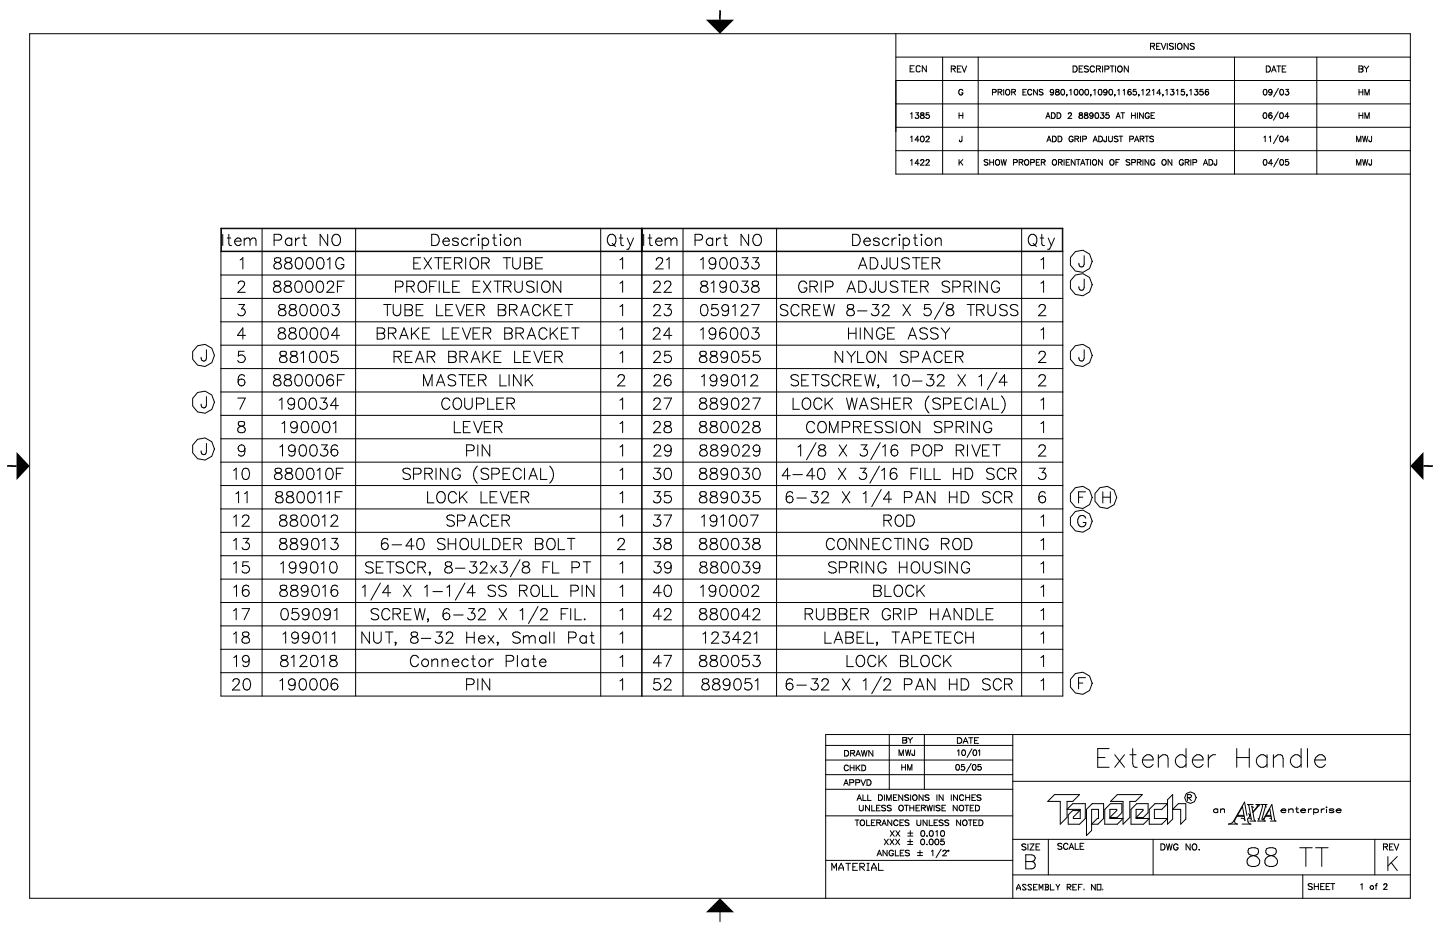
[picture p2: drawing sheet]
<svg xmlns="http://www.w3.org/2000/svg" width="432mm" height="279mm" viewBox="0 0 432 279" stroke-linecap="round" stroke-linejoin="round" font-family="sans-serif">
<g fill="none" stroke="#000" stroke-width=".3">
<path d="M8.9 10.1h414v259.2h-414zM268.6 10.1v42.1h154.3M268.6 17.1h154.3M274.1 19.7h-1.2v1.8h1.2M277.8 19.7v1.8l-1.2-1.8v1.8M282.7 17.1v35.1M288.2 19.8h-1.1v1.8h1.1M288.5 19.8l.7 1.8 .6-1.8M293.3 17.1v35.1M321.8 19.8h.6a.97 .97 0 0 1 .6 .9 .97 .97 0 0 1-.6 .9h-.6zM324.7 19.8h-1.1v1.8h1.1M330.6 19.8v1.8"/>
<path d="M332.9 19.8h1.2M333.5 19.8v1.8M334.5 19.8v1.8M338.3 19.8v1.8l-1.2-1.8v1.8M345 13.9l1-.1 .2-.5-.4-.3h-.8v1.8M345.6 13.9l.6 .9M346.8 13.9h.7M348 13h-1.2v1.8h1.2M348.2 13l.7 1.8 .7-1.8M350 13v1.8M351.9 13.2l-.5-.2-.8 .2 .2 .5 1.1 .6v.3l-.5 .2-.8-.2M352.5 13v1.8"/>
<path d="M353.2 13.2l.2-.1a.85 .85 0 0 1 1.1 .8 .85 .85 0 0 1-1.1 .8l-.3-.6zM356.3 13v1.8l-1.2-1.8v1.8M358.1 13.2l-.4-.2-.8 .2 .2 .5 1 .6v.3l-.4 .2-.8-.2M370.2 17.1v35.1M379.7 19.8h.6a.97 .97 0 0 1 .7 .9 .97 .97 0 0 1-.7 .9h-.6zM382.8 19.8h1.3M383.5 19.8v1.8M385.6 19.8h-1.1v1.8h1.1M394.9 17.1v35.1M407.5 19.8l1.1 .2 .1 .3-.4 .4 .4 .3-.2 .5-1 .1zM409.1 19.8l.7 .9M410.4 19.8l-.6 .9"/>
<path d="M268.6 31.1h154.3M268.6 24.1h154.3M268.6 38.2h154.3M272.9 20.6h.6M273.1 34.1l.3-.3v1.7M274.6 33.8h.8l-.4 .7a.56 .56 0 0 1 .4 .9 .56 .56 0 0 1-1-.2M276 20l-.4-.3h-.6l-.3 .3v1.2l.3 .3h.6l.4-.3M276.2 33.9v.5l.7 .2 .2 .3a.56 .56 0 0 1-.5 .6 .56 .56 0 0 1-.6-.6l1-.7v-.3zM278.6 33.8h-.8l-.1 .7a.6 .6 0 0 1 .9 0 .6 .6 0 0 1-.1 .9 .6 .6 0 0 1-.9-.2M285.3 20.7l1-.1 .2-.5-.5-.3h-.7v1.8M285.9 20.7l.6 .9M287.1 20.7h.7"/>
<path d="M287.6 34.6h1.1M287.6 33.8v1.7M288.7 27.2a.62 .62 0 0 0-.7-.4 .62 .62 0 0 0-.5 .6v.4a.61 .61 0 0 0 .6 .7 .61 .61 0 0 0 .6-.7h-.4M288.7 33.8v1.7M297.6 27.7l1-.1v-.6l-1-.2v1.7M299.3 27.6l.9-.1 .2-.4-.4-.3h-.7v1.7M299.8 27.6l.6 .9M301 26.8v1.7M301.8 26.9a.78 .78 0 0 1 1 .7 .78 .78 0 0 1-1 .8l-.3-.6zM303.4 27.6l.9-.1 .2-.4-.4-.3h-.7v1.7M303.9 27.6l.6 .9M306.7 27.6h.7"/>
<path d="M307.8 26.8h-1.1v1.7h1.1M309.4 27.2a.62 .62 0 0 0-.7-.4 .62 .62 0 0 0-.5 .6v.4a.62 .62 0 0 0 .5 .7 .62 .62 0 0 0 .7-.4M311.1 26.8v1.7l-1.2-1.7v1.7M312.7 27l-.4-.2-.7 .2 .2 .4 .9 .6v.2l-.4 .3-.7-.3M313.6 35.5l.6-1.7 .7 1.7M313.8 34.9h.8M315.3 33.8h.5a.89 .89 0 0 1 .6 .9 .89 .89 0 0 1-.6 .8h-.5zM315.9 27.4a.8 .8 0 0 1-.6 1.1l-.3-.3M316.7 26.9v.5l.7 .2 .2 .3a.56 .56 0 0 1-.5 .6 .56 .56 0 0 1-.6-.6l1-.7v-.3zM317 33.8h.5a.89 .89 0 0 1 .6 .9 .89 .89 0 0 1-.6 .8h-.5zM318.4 26.9a.82 .82 0 0 1 .9 .6 .82 .82 0 0 1-.6 1l-.5-.3-.1-.7zM319.9 28.3v.2z"/>
<path d="M320 28.4l-.2 .4M320.3 34.2l.4-.4 .6 .3-.2 .6-.8 .8h1.1M320.8 27.1l.3-.3v1.7M322.4 26.9a.82 .82 0 0 1 .9 .6 .82 .82 0 0 1-.6 1l-.5-.3-.1-.7zM323.6 20.7h.7M323.7 33.9v.5l.7 .2 .3 .3a.56 .56 0 0 1-.6 .6 .56 .56 0 0 1-.6-.6l1.1-.7-.1-.3zM324 26.9a.82 .82 0 0 1 .9 .6 .82 .82 0 0 1-.6 1l-.5-.3-.1-.7zM325.3 33.9v.5l.7 .2 .3 .3a.56 .56 0 0 1-.6 .6 .56 .56 0 0 1-.6-.6l1.1-.7-.1-.3zM325.6 26.9a.82 .82 0 0 1 .9 .6 .82 .82 0 0 1-.6 1l-.5-.3-.1-.7zM326.4 20l-.5-.2-.8 .2 .2 .5 1.1 .6v.2l-.5 .3-.8-.3M326.7 34.4l.5 .5 .6-.5M326.7 34.3l.6-.5 .5 .6"/>
<path d="M326.7 34.3v.1M327 28.4h.2zM327.2 28.4l-.2 .4M327.8 34.4a.8 .8 0 0 1-.7 1.1l-.3-.2M328 27.1l.3-.3v1.7M328.2 20.2a.68 .68 0 0 0-.8-.4 .68 .68 0 0 0-.5 .7v.4a.68 .68 0 0 0 .5 .7 .68 .68 0 0 0 .8-.4M328.6 33.9a.82 .82 0 0 1 1 .6 .82 .82 0 0 1-.6 1l-.6-.3-.1-.7zM328.8 20.7l1-.1 .2-.5-.4-.3h-.8v1.8M329.4 20.7l.6 .9M329.6 26.9a.82 .82 0 0 1 1 .6 .82 .82 0 0 1-.7 1l-.5-.3-.1-.7zM330.1 33.8h.9l-.5 .7a.56 .56 0 0 1 .4 .9 .56 .56 0 0 1-1-.2M331.3 20.7h1l.1-.7-1.1-.2v1.8"/>
<path d="M331.9 27.4a.8 .8 0 0 1-.6 1.1l-.3-.3M332.5 33.8h-.8l-.1 .7a.6 .6 0 0 1 .9 0 .6 .6 0 0 1-.1 .9 .6 .6 0 0 1-.9-.2M332.8 26.9a.82 .82 0 0 1 .9 .6 .82 .82 0 0 1-.6 1l-.5-.3-.1-.7zM334.2 28.4h.2zM334.4 28.4l-.2 .4M334.7 35.5l.6-1.7 .6 1.7M334.9 34.9h.8M335.2 27.1l.4-.3v1.7M335.3 20l.2-.1a.85 .85 0 0 1 1 .8 .85 .85 0 0 1-1 .8l-.4-.6zM336.1 33.8h1.1M336.7 33.8v1.7M336.8 27.1l.4-.3v1.7"/>
<path d="M338.2 27.9l.5 .6 .5-.5M338.2 27.9l.5-.5 .5 .5M339.2 27l-.5-.2a.86 .86 0 0 0-.5 1.1M339.2 27.9v.1M339.3 34.6h1.1M339.3 33.8v1.7M340.4 33.8v1.7M340.7 26.8h-.8l-.1 .7a.6 .6 0 0 1 .9 0 .6 .6 0 0 1-.1 .9 .6 .6 0 0 1-.9-.2M341.1 33.8v1.7M341.5 28.3v.2zM341.6 28.4l-.2 .4M342.4 27.1l.4-.3v1.7"/>
<path d="M342.8 33.8v1.7l-1.1-1.7v1.7M343.8 27.2l.3-.4 .7 .3-.3 .6-.8 .8h1.1M344.6 34.2a.62 .62 0 0 0-.7-.4 .62 .62 0 0 0-.5 .7v.4a.61 .61 0 0 0 .6 .6 .61 .61 0 0 0 .6-.6h-.4M345.2 34.6h.6M345.6 27.1l.4-.3v1.7M346.2 33.8h-1v1.7h1M348.1 27.9h-1.2l.8-1.1v1.7M348.6 28.4h.2zM348.8 28.4l-.2 .4M349.6 27.1l.4-.3v1.7M351.1 26.8h.9l-.5 .6a.56 .56 0 0 1 .4 .9 .56 .56 0 0 1-1-.1M352.8 27.1l.4-.3v1.7"/>
<path d="M355.1 26.8h-.8l-.1 .7a.6 .6 0 0 1 .9 0 .6 .6 0 0 1-.1 .9 .6 .6 0 0 1-.9-.2M355.8 28.4h.2zM356 28.4l-.2 .4M356.8 27.1l.4-.3v1.7M358.3 26.8h.9l-.5 .6a.56 .56 0 0 1 .4 .9 .56 .56 0 0 1-1-.1M360.7 26.8h-.8l-.1 .7a.6 .6 0 0 1 .9 0 .6 .6 0 0 1-.1 .9 .6 .6 0 0 1-.9-.2M361.4 27.9l.5 .6 .5-.5M361.4 27.9l.5-.5 .5 .5M362.4 27l-.5-.2a.86 .86 0 0 0-.5 1.1M362.4 27.9v.1M379 33.9a.82 .82 0 0 1 1 .6 .82 .82 0 0 1-.6 1l-.6-.3-.1-.7zM379 26.9a.82 .82 0 0 1 1 .6 .82 .82 0 0 1-.6 1l-.5-.3-.1-.7z"/>
<path d="M381.3 21.6l.7-1.8 .7 1.8M381.4 34l-.5-.2a.86 .86 0 0 0-.5 1.1M381.4 27.4a.8 .8 0 0 1-.6 1.1l-.3-.3M381.5 21h.9M383.3 33.5l-1.4 2.5M383.4 26.5l-1.5 2.5M384 33.9a.82 .82 0 0 1 1 .6 .82 .82 0 0 1-.6 1l-.6-.3-.1-.7zM384 26.9a.82 .82 0 0 1 1 .6 .82 .82 0 0 1-.6 1l-.6-.3v-.7zM384.5 20.7h.7M385.5 26.8h.9l-.5 .6a.56 .56 0 0 1 .4 .9 .56 .56 0 0 1-.9-.1M386.5 34.9h-1.2l.8-1.1v1.7M407.5 20.7h.8"/>
<path d="M407.5 27.6h1.1M407.5 26.8v1.7M407.5 33.8v1.7M407.5 34.6h1.1M408.6 26.8v1.7M408.6 33.8v1.7M409.3 28.5v-1.7l.6 1.7 .7-1.7v1.7M409.3 35.5v-1.7l.6 1.7 .7-1.7v1.7M409.8 20.7v.9M268.6 45.2h154.3M273.1 41.1l.3-.3v1.7M273.1 48.2l.3-.4v1.7"/>
<path d="M275.6 42h-1.2l.8-1.2v1.7M275.6 49h-1.2l.8-1.2v1.7M276.1 48.2l.3-.4 .6 .4-.2 .5-.8 .8h1.1M276.3 40.9a.82 .82 0 0 1 .9 .6 .82 .82 0 0 1-.6 1l-.5-.3-.1-.7zM277.7 41.2l.3-.4 .6 .3-.2 .6-.8 .8h1.1M277.7 48.2l.3-.4 .6 .4-.2 .5-.8 .8h1.1M287.6 47.8v1.7M288 48.6l.7 .9M288.5 40.8l-.1 1.5-.6 .1-.1-.4M288.7 47.8l-1.1 1.2M296.2 48.1l-.4-.3-.7 .3 .2 .4 .9 .5v.3l-.4 .2-.7-.2M296.8 48.6h1.1"/>
<path d="M296.8 47.8v1.7M297.9 47.8v1.7M298.8 47.9a.78 .78 0 0 1 1 .8 .78 .78 0 0 1-1 .7l-.3-.5zM300.2 47.8l.4 1.7 .4-1.7 .4 1.7 .4-1.7M303.9 48.7l1-.1 .1-.6-1.1-.2v1.7M305.6 48.6h1l.1-.4-.4-.4h-.7v1.7M306.2 48.6l.5 .9M307.5 47.9a.78 .78 0 0 1 1 .8 .78 .78 0 0 1-1 .7l-.3-.5zM309.1 48.7l.9-.1 .1-.6-1-.2v1.7M310.7 48.6h.7M311.8 47.8h-1.1v1.7h1.1M312.3 48.6h.9l.2-.4-.4-.4h-.7v1.7"/>
<path d="M312.8 48.6l.6 .9M313.9 42.5l.7-1.7 .6 1.7M314.2 42h.8M315.6 40.8h.6a.89 .89 0 0 1 .6 .9 .89 .89 0 0 1-.6 .8h-.6zM315.9 47.9a.78 .78 0 0 1 .9 .8 .78 .78 0 0 1-.9 .7l-.4-.5zM317.3 40.8h.5a.89 .89 0 0 1 .6 .9 .89 .89 0 0 1-.6 .8h-.5zM317.4 48.6h1l.1-.4-.4-.4h-.7v1.7M317.9 48.6l.6 .9M319.1 47.8v1.7M319.7 48.6h.7M320.8 47.8h-1.1v1.7h1.1M321.8 41.2a.62 .62 0 0 0-.7-.4 .62 .62 0 0 0-.5 .7v.4a.61 .61 0 0 0 .6 .6 .61 .61 0 0 0 .6-.6h-.4"/>
<path d="M322.3 41.6l1-.1 .2-.4-.4-.3h-.8v1.7M322.4 47.8v1.7l-1.2-1.7v1.7M322.8 47.8h1.1M322.9 41.6l.6 .9M323.3 47.8v1.7M324 40.8v1.7M324 49.5l.7-1.7 .6 1.7M324.3 49h.8M324.7 41.7l.9-.1 .1-.6-1-.2v1.7M325.5 47.8h1.1M326 47.8v1.7M327 47.8v1.7"/>
<path d="M327.8 42.5l.6-1.7 .7 1.7M327.9 47.9a.78 .78 0 0 1 1 .8 .78 .78 0 0 1-1 .7l-.3-.5zM328 42h.8M329.5 40.8h.5a.89 .89 0 0 1 .6 .9 .89 .89 0 0 1-.6 .8h-.5zM330.5 47.8v1.7l-1.1-1.7v1.7M331.8 40.8l-.1 1.5-.5 .1-.2-.4M332.4 40.8v1.2l.5 .5 .6-.2 .1-1.5M333.1 47.9a.78 .78 0 0 1 1 .8 .78 .78 0 0 1-1 .7l-.3-.5zM334.6 48.6h.7M335.2 41.1l-.4-.3-.7 .3 .2 .4 .9 .5v.3l-.4 .2-.7-.2M335.6 40.8h1.1M335.7 47.8h-1.1v1.7"/>
<path d="M336.1 40.8v1.7M338.8 41.7l.9-.1 .1-.6-1-.2v1.7M338.8 48.1l-.4-.3-.7 .3 .1 .4 1 .5v.3l-.4 .2-.7-.2M339.4 48.7l.9-.1 .1-.6-1-.2v1.7M340.2 42.5l.6-1.7 .7 1.7M340.4 42h.8M341 48.6h1l.2-.4-.4-.4h-.8v1.7M341.6 48.6l.6 .9M341.9 41.6l.9-.1 .2-.4-.4-.3h-.7v1.7M342.4 41.6l.6 .9M342.7 47.8v1.7M343.3 40.8h1.1"/>
<path d="M343.9 40.8v1.7M344.5 47.8v1.7l-1.1-1.7v1.7M345.9 41.1l-.4-.3-.7 .3 .1 .4 1 .5v.3l-.4 .2-.7-.2M346.3 48.2a.62 .62 0 0 0-.8-.4 .62 .62 0 0 0-.5 .7v.4a.61 .61 0 0 0 .6 .6 .61 .61 0 0 0 .7-.6h-.4M348.7 47.9a.78 .78 0 0 1 1 .8 .78 .78 0 0 1-1 .7l-.3-.5zM351.4 47.8v1.7l-1.1-1.7v1.7M354.8 48.2a.62 .62 0 0 0-.7-.4 .62 .62 0 0 0-.5 .7v.4a.61 .61 0 0 0 .6 .6 .61 .61 0 0 0 .6-.6h-.4M355.4 48.6h1l.1-.4-.4-.4h-.7v1.7M355.9 48.6l.6 .9M357.1 47.8v1.7M357.7 48.7l1-.1 .1-.6-1.1-.2v1.7M360.8 49.5l.7-1.7 .6 1.7"/>
<path d="M361.1 49h.8M362.5 47.8h.6a.89 .89 0 0 1 .6 .9 .89 .89 0 0 1-.6 .8h-.6zM364.9 47.8l-.1 1.6h-.6l-.1-.4M379 41.1l.4-.3v1.7M379 47.9a.82 .82 0 0 1 1 .6 .82 .82 0 0 1-.6 1l-.5-.3-.1-.6zM380.6 41.1l.4-.3v1.7M381.6 49h-1.2l.8-1.2v1.7M383.3 40.5l-1.4 2.6M383.4 47.5l-1.5 2.6M384 40.9a.82 .82 0 0 1 1 .6 .82 .82 0 0 1-.6 1l-.6-.3-.1-.7zM384 47.9a.82 .82 0 0 1 1 .6 .82 .82 0 0 1-.6 1l-.6-.3v-.6zM386.3 47.8h-.8l-.1 .8a.6 .6 0 0 1 .9-.1 .6 .6 0 0 1-.1 .9 .6 .6 0 0 1-.8-.2"/>
<path d="M386.5 42h-1.2l.8-1.2v1.7M406.8 42.5v-1.7l.6 1.7 .7-1.7v1.7M406.8 49.5v-1.7l.6 1.7 .7-1.7v1.7M408.6 40.8l.4 1.7 .4-1.7 .4 1.7 .4-1.7M408.6 47.8l.4 1.7 .4-1.7 .4 1.7 .4-1.7M411.3 40.8l-.1 1.5-.6 .1-.1-.4M411.3 47.8l-.1 1.6h-.6l-.1-.4M66.2 75.4h252.5M66.2 68.4h252.5v140.3h-252.5zM66.2 75.3h252.5M66.2 68.6h252.5M66.4 68.4v7"/>
<path d="M66.8 70.2v3.4M68.1 71.4h1.1M68.6 70.2v2.8l.1 .4 .7 .2M70.4 72.3a1.06 1.06 0 0 0 .6 1.2 1.06 1.06 0 0 0 1.3-.4M70.5 71.9a.91 .91 0 0 1 1.1-.6 .91 .91 0 0 1 .7 1h-1.9zM72 77.9l.8-.6v3.3M73.2 72l.8-.6 .8 .2 .2 .4M73.2 71.4v2.2M75 72l.8-.6 .8 .2 .2 2M75 72v1.6M78.6 68.4v140.3M82.2 72h1.4a.88 .88 0 0 0 .9-.9 .88 .88 0 0 0-.9-.9h-1.4v3.4"/>
<path d="M82.4 77.4a.73 .73 0 0 0 .4 1.2 1.22 1.22 0 0 1 1.3 .4 1.22 1.22 0 0 1 .1 1.3 1.19 1.19 0 0 1-1.3 .3 1.19 1.19 0 0 1-.8-1.1 1.57 1.57 0 0 1 1.6-.9 .74 .74 0 0 0 .3-1.2l-.4-.1zM85.6 77.4a.73 .73 0 0 0 .4 1.2 1.22 1.22 0 0 1 1.2 .4 1.22 1.22 0 0 1 .2 1.3 1.19 1.19 0 0 1-1.3 .3 1.19 1.19 0 0 1-.8-1.1 1.57 1.57 0 0 1 1.6-.9 .74 .74 0 0 0 .3-1.2l-.4-.1zM87.5 71.9a1.07 1.07 0 0 0-1.6-.2 1.07 1.07 0 0 0 0 1.6 1.07 1.07 0 0 0 1.6-.2M87.5 71.4v2.2M88.6 71.4v2.2M89 77.4a1.02 1.02 0 0 1 1.6 .5 1.7 1.7 0 0 1-1.1 2.7 2.13 2.13 0 0 1-.5-3.2zM89.9 71.4a1.22 1.22 0 0 0-1.3 .9M90.7 71.4h1.1M91.2 70.2v2.8l.1 .4 .7 .2M92.2 77.4a1.02 1.02 0 0 1 1.6 .5 1.7 1.7 0 0 1-1.1 2.7 2.13 2.13 0 0 1-.5-3.2zM95.4 77.4a1.02 1.02 0 0 1 1.6 .5 1.7 1.7 0 0 1-1.1 2.7 2.13 2.13 0 0 1-.5-3.2zM98.1 77.9l.8-.6v3.3"/>
<path d="M98.3 70.2v3.4l-2.3-3.4v3.4M100.2 70.4a1.55 1.55 0 0 1 1.8 .5 1.55 1.55 0 0 1 0 1.9 1.25 1.25 0 0 1-1.5 .8 1.25 1.25 0 0 1-1-1.3 2.07 2.07 0 0 1 .7-1.9zM103.1 78.1a1.25 1.25 0 0 0-1.4-.9 1.25 1.25 0 0 0-1 1.4 1.46 1.46 0 0 0 .3 1.6 1.46 1.46 0 0 0 1.6 .3l.5-.7v-.5h-.8M106.6 68.4v140.3M124.1 78.9h1.3M126.1 77.3h-2v3.3h2M127.1 77.3l2.3 3.3M129.4 77.3l-2.3 3.3M129.4 70.2h1.2a1.79 1.79 0 0 1 1.1 1.7 1.79 1.79 0 0 1-1.1 1.7h-1.2zM130.3 77.3h2.3M131.5 77.3v3.3M132.8 72.3a1.06 1.06 0 0 0 .6 1.2 1.06 1.06 0 0 0 1.3-.4"/>
<path d="M133 71.9a.91 .91 0 0 1 1-.6 .91 .91 0 0 1 .7 1h-1.9zM133.2 78.9h1.3M135.3 77.3h-2.1v3.3h2.1M136.3 78.9h1.4a.87 .87 0 0 0 .8-1l-.3-.5-.5-.1h-1.4v3.3M137.4 78.9l1.1 1.7M137.4 71.9a.98 .98 0 0 0-1.7 0l.1 .3a1.5 1.5 0 0 1 1.6 .9 .98 .98 0 0 1-1.7 0M139.6 77.3v3.3M140.3 71.9a1.07 1.07 0 0 0-1.6-.2 1.07 1.07 0 0 0 0 1.6 1.07 1.07 0 0 0 1.6-.2M141.3 71.4v2.2M141.6 77.4a1.55 1.55 0 0 1 1.8 .6 1.55 1.55 0 0 1 0 1.8 1.25 1.25 0 0 1-1.5 .8 1.25 1.25 0 0 1-1-1.3 2.07 2.07 0 0 1 .7-1.9zM142.6 71.4a1.22 1.22 0 0 0-1.3 .9M143.3 70.4l.2-.2 .2 .2-.2 .2z"/>
<path d="M143.5 71.4v2.2M144.4 78.9h1.5a.87 .87 0 0 0 .8-1l-.3-.5-.5-.1h-1.5v3.3M144.6 71.9a1.07 1.07 0 0 1 1.6-.2 1.07 1.07 0 0 1 0 1.6 1.07 1.07 0 0 1-1.6-.2M144.6 71.4v3.3M145.6 78.9l1.1 1.7M147.7 71.4h1.1M148.2 70.2v2.8l.1 .4 .7 .2M150.1 71.4v2.2M150.1 70.2l.2 .2-.2 .2-.2-.2zM150.9 77.3h2.2M152 77.3v3.3M153.7 77.3v2.4a1.14 1.14 0 0 0 1.2 .9 1.14 1.14 0 0 0 1.1-.9v-2.4"/>
<path d="M154.3 72l.8-.6 .8 .2 .1 2M154.3 71.4v2.2M157.3 77.3h1.4a.86 .86 0 0 1 .8 .9l-.3 .5-.5 .2a.88 .88 0 0 1 .9 .8 .88 .88 0 0 1-.9 .9h-1.4zM157.3 78.9h1.4M160.6 78.9h1.3M162.7 77.3h-2.1v3.3h2.1M180.1 68.4v140.3M182.8 70.4a1.55 1.55 0 0 1 1.8 .5 1.55 1.55 0 0 1 0 1.9 1.25 1.25 0 0 1-1.5 .8 1.25 1.25 0 0 1-1-1.3 2.07 2.07 0 0 1 .7-1.9zM183.6 73l1 .9M185.7 71.4h1.1M185.9 77.9l.8-.6v3.3M186.2 70.2v2.8l.1 .4 .7 .2"/>
<path d="M188.1 71.4l.9 2.2M189 73.6l-.6 1.1h-.5M190 71.4l-1 2.2M192.3 68.4v7M192.5 68.4v140.3M192.6 68.4v7M193 70.2v3.4M194.3 71.4h1.1M194.8 70.2v2.8l.2 .4 .6 .2M196.6 72.3a1.06 1.06 0 0 0 .6 1.2 1.06 1.06 0 0 0 1.3-.4M196.8 71.9a.91 .91 0 0 1 1-.6 .91 .91 0 0 1 .7 1h-1.9zM196.8 78.1l.1-.5a1.12 1.12 0 0 1 1.7 0 1.14 1.14 0 0 1-.3 1.4l-1.7 1.6h2.3"/>
<path d="M199.5 72l.8-.6 .8 .2 .1 .4M199.5 71.4v2.2M199.8 77.9l.8-.6v3.3M201.2 72l.8-.6 .8 .2 .2 2M201.2 72v1.6M204.8 68.4v140.3M208.4 72h1.5a.88 .88 0 0 0 .8-.9 .88 .88 0 0 0-.8-.9h-1.5v3.4M210 77.9l.8-.6v3.3M213.7 71.9a1.07 1.07 0 0 0-1.6-.2 1.07 1.07 0 0 0 0 1.6 1.07 1.07 0 0 0 1.6-.2M213.7 71.4v2.2M214.6 78.4a1.67 1.67 0 0 1-.9 2.2l-.8-.1-.1-.4M214.8 71.4v2.2"/>
<path d="M216.2 71.4a1.22 1.22 0 0 0-1.4 .9M216.3 77.4a1.02 1.02 0 0 1 1.5 .5 1.7 1.7 0 0 1-1.1 2.7 2.13 2.13 0 0 1-.4-3.2zM216.9 71.4h1.1M217.4 70.2v2.8l.1 .4 .7 .2M219.5 77.4a1.02 1.02 0 0 1 1.5 .5 1.7 1.7 0 0 1-1.1 2.7 2.13 2.13 0 0 1-.4-3.2zM222.5 77.3h1.7l-.9 1.3a1.07 1.07 0 0 1 1.2 1.2 1.07 1.07 0 0 1-1.5 .8l-.5-.1-.3-.5M224.5 70.2v3.4l-2.3-3.4v3.4M225.7 77.3h1.7l-.9 1.3a1.07 1.07 0 0 1 1.2 1.2 1.07 1.07 0 0 1-1.5 .8l-.5-.1-.3-.5M226.1 70.8l.3-.4a1.56 1.56 0 0 1 1.8 .5 1.56 1.56 0 0 1 0 1.9 1.25 1.25 0 0 1-1.5 .8 1.25 1.25 0 0 1-.9-1.3zM232.9 68.4v140.3M255.7 70.2h1.1a1.79 1.79 0 0 1 1.2 1.7 1.79 1.79 0 0 1-1.2 1.7h-1.1zM257.9 79.5h1.7"/>
<path d="M259 72.3a1.06 1.06 0 0 0 .7 1.2 1.06 1.06 0 0 0 1.3-.4M259.2 71.9a.91 .91 0 0 1 1.1-.6 .91 .91 0 0 1 .7 1h-2zM261 77.3h1.1a1.79 1.79 0 0 1 1.2 1.6 1.79 1.79 0 0 1-1.2 1.7h-1.1zM263.7 71.9a.98 .98 0 0 0-1.8 0l.2 .3a1.5 1.5 0 0 1 1.6 .9 .98 .98 0 0 1-1.8 0M265.9 77.3l-.1 3a.81 .81 0 0 1-1.3 0l-.2-.8M266.5 71.9a1.07 1.07 0 0 0-1.5-.2 1.07 1.07 0 0 0 0 1.6 1.07 1.07 0 0 0 1.5-.2M266.9 77.3v2.4a1.14 1.14 0 0 0 1.1 .9 1.14 1.14 0 0 0 1.1-.9v-2.4M267.5 71.4v2.2M268.8 71.4a1.22 1.22 0 0 0-1.3 .9M269.7 71.4v2.2M269.7 70.2l.2 .2-.2 .2-.2-.2zM270.8 71.9a1.07 1.07 0 0 1 1.6-.2 1.07 1.07 0 0 1 0 1.6 1.07 1.07 0 0 1-1.6-.2"/>
<path d="M270.8 71.4v3.3M272.7 77.8a1.26 1.26 0 0 0-1.3-.6 1.26 1.26 0 0 0-1 .9l.3 .5 1.3 .4a.84 .84 0 0 1 .3 1.5 1.5 1.5 0 0 1-1.9-.4M273.6 77.3h2.3M273.9 71.4h1.1M274.4 70.2v2.8l.1 .4 .7 .2M274.7 77.3v3.3M276.3 71.4v2.2M276.3 70.2l.2 .2-.2 .2-.2-.2zM276.5 78.9h1.3M278.5 77.3h-2v3.3h2M279.5 78.9h1.5a.87 .87 0 0 0 .8-1l-.3-.5-.5-.1h-1.5v3.3M280.5 72l.8-.6 .8 .2 .1 2"/>
<path d="M280.5 71.4v2.2M280.6 78.9l1.2 1.7M306.4 68.4v140.3M309 70.4a1.55 1.55 0 0 1 1.8 .5 1.55 1.55 0 0 1 0 1.9 1.25 1.25 0 0 1-1.5 .8 1.25 1.25 0 0 1-.9-1.3 2.07 2.07 0 0 1 .6-1.9zM309.8 73l1 .9M311.9 71.4h1.1M312.1 77.9l.8-.6v3.3M312.4 70.2v2.8l.1 .4 .7 .2M314.3 71.4l1 2.2M315.3 73.6l-.7 1.1h-.5M316.2 71.4l-.9 2.2M318.6 68.4v7"/>
<path d="M325.1 76.7l-.2 3a.75 .75 0 0 1-1.2 0l-.2-.8M66.2 82.4h252.5M66.2 89.5h252.5M66.2 96.5h252.5M71.5 85.1l.1-.5a1.12 1.12 0 0 1 1.6 0 1.14 1.14 0 0 1-.3 1.4l-1.6 1.6h2.2M71.6 91.3h1.7l-.9 1.3a1.07 1.07 0 0 1 1.2 1.2 1.07 1.07 0 0 1-1.5 .8l-.5-.1-.3-.5M82.3 84.4a.73 .73 0 0 0 .3 1.2 1.22 1.22 0 0 1 1.3 .4 1.22 1.22 0 0 1 .1 1.3 1.19 1.19 0 0 1-1.3 .3 1.19 1.19 0 0 1-.7-1.1 1.57 1.57 0 0 1 1.6-.9 .74 .74 0 0 0 .3-1.2l-.5-.1zM83.7 98.5a.73 .73 0 0 0 .3 1.1 1.22 1.22 0 0 1 1.3 .4 1.22 1.22 0 0 1 .2 1.4 1.19 1.19 0 0 1-1.3 .2 1.19 1.19 0 0 1-.8-1 1.57 1.57 0 0 1 1.6-1 .74 .74 0 0 0 .3-1.1l-.4-.2zM83.8 91.5a.73 .73 0 0 0 .3 1.1 1.22 1.22 0 0 1 1.3 .4 1.22 1.22 0 0 1 .1 1.3 1.19 1.19 0 0 1-1.3 .3 1.19 1.19 0 0 1-.7-1.1 1.57 1.57 0 0 1 1.6-.9 .74 .74 0 0 0 .3-1.1l-.5-.2zM85.5 84.4a.73 .73 0 0 0 .3 1.2 1.22 1.22 0 0 1 1.3 .4 1.22 1.22 0 0 1 .1 1.3 1.19 1.19 0 0 1-1.3 .3 1.19 1.19 0 0 1-.7-1.1 1.57 1.57 0 0 1 1.6-.9 .74 .74 0 0 0 .3-1.2l-.5-.1zM86.9 98.5a.73 .73 0 0 0 .3 1.1 1.22 1.22 0 0 1 1.3 .4 1.22 1.22 0 0 1 .2 1.4 1.19 1.19 0 0 1-1.3 .2 1.19 1.19 0 0 1-.8-1 1.57 1.57 0 0 1 1.6-1 .74 .74 0 0 0 .3-1.1l-.4-.2zM87 91.5a.73 .73 0 0 0 .3 1.1 1.22 1.22 0 0 1 1.3 .4 1.22 1.22 0 0 1 .1 1.3 1.19 1.19 0 0 1-1.3 .3 1.19 1.19 0 0 1-.7-1.1 1.57 1.57 0 0 1 1.6-.9 .74 .74 0 0 0 .3-1.1l-.5-.2z"/>
<path d="M88.9 84.4a1.02 1.02 0 0 1 1.5 .5 1.7 1.7 0 0 1-1.1 2.7 2.13 2.13 0 0 1-.4-3.2zM90.3 98.5a1.02 1.02 0 0 1 1.6 .4 1.7 1.7 0 0 1-1.2 2.8 2.13 2.13 0 0 1-.4-3.2zM90.4 91.5a1.02 1.02 0 0 1 1.5 .4 1.7 1.7 0 0 1-1.1 2.7 2.13 2.13 0 0 1-.4-3.1zM92.1 84.4a1.02 1.02 0 0 1 1.5 .5 1.7 1.7 0 0 1-1.1 2.7 2.13 2.13 0 0 1-.4-3.2zM93.5 98.5a1.02 1.02 0 0 1 1.6 .4 1.7 1.7 0 0 1-1.2 2.8 2.13 2.13 0 0 1-.4-3.2zM93.6 91.5a1.02 1.02 0 0 1 1.5 .4 1.7 1.7 0 0 1-1.1 2.7 2.13 2.13 0 0 1-.4-3.1zM95.3 84.4a1.02 1.02 0 0 1 1.5 .5 1.7 1.7 0 0 1-1.1 2.7 2.13 2.13 0 0 1-.4-3.2zM96.7 98.5a1.02 1.02 0 0 1 1.6 .4 1.7 1.7 0 0 1-1.2 2.8 2.13 2.13 0 0 1-.4-3.2zM96.8 91.5a1.02 1.02 0 0 1 1.5 .4 1.7 1.7 0 0 1-1.1 2.7 2.13 2.13 0 0 1-.4-3.1zM98.2 85.1l.1-.5a1.12 1.12 0 0 1 1.6 0 1.14 1.14 0 0 1-.3 1.4l-1.6 1.6h2.2M99.8 91.3h1.7l-.9 1.3a1.07 1.07 0 0 1 1.2 1.2 1.07 1.07 0 0 1-1.5 .8l-.5-.1-.3-.5M101.2 85.9h1.3"/>
<path d="M103.2 84.3h-2v3.3M113.1 98.3h1.5a.86 .86 0 0 1 .8 .9l-.4 .5-.4 .2a.88 .88 0 0 1 .8 .9 .88 .88 0 0 1-.8 .9h-1.5zM113.1 99.9h1.5M115 91.3h2.3M116.2 91.3v3.3M116.5 99.9h1.4a.87 .87 0 0 0 .8-1l-.3-.4-.5-.2h-1.4v3.4M117.6 99.9l1.1 1.8M117.9 91.3v2.4a1.14 1.14 0 0 0 1.1 1 1.14 1.14 0 0 0 1.2-1v-2.4M118.6 86h1.5a.88 .88 0 0 0 .8-.9 .88 .88 0 0 0-.8-.8h-1.5v3.3M121.4 91.3h1.5a.86 .86 0 0 1 .8 .9l-.3 .5-.5 .2a.88 .88 0 0 1 .8 .9 .88 .88 0 0 1-.8 .8h-1.5zM121.4 92.9h1.5M122 85.9h1.4a.87 .87 0 0 0 .8-1l-.3-.5-.5-.1h-1.4v3.3"/>
<path d="M123.1 85.9l1.1 1.7M123.4 98.3v3.4M124.2 99.7l1.4 2M124.8 92.9h1.3M125.6 98.3l-2.2 2.3M125.6 84.8l.4-.4a1.55 1.55 0 0 1 1.8 .6 1.55 1.55 0 0 1 0 1.8 1.25 1.25 0 0 1-1.5 .8 1.25 1.25 0 0 1-1-1.3zM126.7 99.9h1.4M126.9 91.3h-2.1v3.3h2.1M128.8 98.3h-2.1v3.4h2.1M128.8 85.9h1.4M130.9 84.3h-2.1v3.3M130.9 91.3v3.3h1.9"/>
<path d="M131.7 84.3v3.3M132.9 98.3v3.4h1.9M133 84.3v3.3h1.9M133.7 92.9h1.3M135.6 99.9h1.3M135.7 91.3h-2v3.3h2M135.7 85.9h1.4M136.7 91.3l1.3 3.3 1.3-3.3M137.6 98.3h-2v3.4h2M137.8 84.3h-2.1v3.3h2.1M138.7 98.3l1.3 3.4 1.2-3.4M139.9 92.9h1.3"/>
<path d="M141.9 99.9h1.3M141.9 85.9h1.3M142 91.3h-2.1v3.3h2.1M143 92.9h1.4a.87 .87 0 0 0 .8-1l-.3-.4-.5-.2h-1.4v3.3M143.9 98.3h-2v3.4h2M143.9 84.3h-2v3.3h2M144.1 92.9l1.1 1.7M144.9 99.9h1.5a.87 .87 0 0 0 .8-1l-.4-.4-.4-.2h-1.5v3.4M144.9 84.3l2.3 3.3M146 99.9l1.2 1.8M147.2 84.3l-2.3 3.3M148.1 84.3h2.3"/>
<path d="M149.2 84.3v3.3M149.4 91.3h1.5a.86 .86 0 0 1 .8 .9l-.4 .5-.4 .2a.88 .88 0 0 1 .8 .9 .88 .88 0 0 1-.8 .8h-1.5zM149.4 92.9h1.5M151 85.9h1.4a.87 .87 0 0 0 .8-1l-.3-.5-.5-.1h-1.4v3.3M151.3 98.3h1.5a.86 .86 0 0 1 .8 .9l-.3 .5-.5 .2a.88 .88 0 0 1 .8 .9 .88 .88 0 0 1-.8 .9h-1.5zM151.3 99.9h1.5M152.1 85.9l1.1 1.7M152.8 92.9h1.4a.87 .87 0 0 0 .8-1l-.3-.4-.5-.2h-1.4v3.3M153.9 92.9l1.1 1.7M154.4 84.3v2.4a1.14 1.14 0 0 0 1.1 1 1.14 1.14 0 0 0 1.1-1v-2.4M154.7 99.9h1.5a.87 .87 0 0 0 .8-1l-.4-.4-.4-.2h-1.5v3.4M155.8 99.9l1.2 1.8"/>
<path d="M156.1 94.6l1.4-3.3 1.2 3.3M156.6 93.5h1.7M160.1 84.8a1.26 1.26 0 0 0-1.2-.6 1.26 1.26 0 0 0-1 .9l.3 .5 1.3 .4a.84 .84 0 0 1 .3 1.5 1.5 1.5 0 0 1-1.9-.4M161.1 84.3v3.3M162.1 92.1a1.25 1.25 0 0 0-1.4-.8 1.25 1.25 0 0 0-1 1.3 1.46 1.46 0 0 0 .3 1.6 1.46 1.46 0 0 0 1.6 .3l.5-.7M162.7 84.8l.3-.4a1.55 1.55 0 0 1 1.8 .6 1.55 1.55 0 0 1 0 1.8 1.25 1.25 0 0 1-1.4 .8 1.25 1.25 0 0 1-1-1.3zM163 91.3v3.3M163.8 92.7l1.5 1.9M164 99.1a1.25 1.25 0 0 0-1.4-.8 1.25 1.25 0 0 0-1 1.3 1.46 1.46 0 0 0 .3 1.6 1.46 1.46 0 0 0 1.6 .3l.5-.6M165 98.3v3.4M165.3 91.3l-2.3 2.2M165.8 99.7l1.4 2"/>
<path d="M166.4 92.9h1.3M167.2 98.3l-2.2 2.3M168.2 84.3v3.3l-2.3-3.3v3.3M168.3 99.9h1.4M168.5 91.3h-2.1v3.3h2.1M169.5 91.3h2.2M170.4 98.3h-2.1v3.4h2.1M170.6 91.3v3.3M171.4 98.3h2.3M172.5 98.3v3.4M185.9 84.9l.8-.6v3.3M185.9 91.9l.8-.6v3.3"/>
<path d="M185.9 98.9l.8-.6v3.4M196 99.1l.1-.5a1.12 1.12 0 0 1 1.7 0 1.14 1.14 0 0 1-.4 1.4l-1.6 1.7h2.3M196.1 85.1l.1-.5a1.12 1.12 0 0 1 1.6 0 1.14 1.14 0 0 1-.3 1.4l-1.6 1.6h2.3M196.1 92.1l.1-.5a1.12 1.12 0 0 1 1.6 0 1.14 1.14 0 0 1-.3 1.4l-1.6 1.6h2.3M199.3 85.1l.1-.5a1.12 1.12 0 0 1 1.6 0 1.14 1.14 0 0 1-.3 1.4l-1.6 1.6h2.3M199.4 91.3h1.8l-1 1.3a1.07 1.07 0 0 1 1.2 1.2 1.07 1.07 0 0 1-1.5 .8l-.5-.1-.3-.5M210 98.9l.8-.6v3.4M210.3 84.4a.73 .73 0 0 0 .4 1.2 1.22 1.22 0 0 1 1.3 .4 1.22 1.22 0 0 1 .1 1.3 1.19 1.19 0 0 1-1.3 .3 1.19 1.19 0 0 1-.8-1.1 1.57 1.57 0 0 1 1.7-.9 .74 .74 0 0 0 .3-1.2l-.5-.1zM210.5 91.5a1.02 1.02 0 0 1 1.6 .4 1.7 1.7 0 0 1-1.1 2.7 2.13 2.13 0 0 1-.5-3.1zM213.2 84.9l.8-.6v3.3M214.6 99.4a1.67 1.67 0 0 1-.9 2.3l-.8-.2-.1-.3M215.2 91.3h-1.7l-.1 1.4a1.19 1.19 0 0 1 1.8 0 1.19 1.19 0 0 1-.2 1.8 1.19 1.19 0 0 1-1.8-.5"/>
<path d="M217.7 98.8a.93 .93 0 0 0-1.4-.3l-.3 .4-.2 1.7M217.8 85.4a1.67 1.67 0 0 1-.9 2.2l-.8-.1-.1-.4M218.5 92.4a1.67 1.67 0 0 1-1 2.2l-.8-.1-.1-.4M219.5 84.4a1.02 1.02 0 0 1 1.5 .5 1.7 1.7 0 0 1-1.1 2.7 2.13 2.13 0 0 1-.4-3.2zM219.5 98.5a1.02 1.02 0 0 1 1.5 .4 1.7 1.7 0 0 1-1.1 2.8 2.13 2.13 0 0 1-.4-3.2zM219.6 91.9l.8-.6v3.3M222.4 92.1l.1-.5a1.12 1.12 0 0 1 1.6 0 1.14 1.14 0 0 1-.3 1.4l-1.6 1.6h2.2M222.5 84.3h1.7l-.9 1.3a1.07 1.07 0 0 1 1.2 1.2 1.07 1.07 0 0 1-1.5 .8l-.5-.1-.3-.5M222.7 98.5a1.02 1.02 0 0 1 1.5 .4 1.7 1.7 0 0 1-1.1 2.8 2.13 2.13 0 0 1-.4-3.2zM225.4 91.3h2.2l-1.6 3.3M225.7 84.4a.73 .73 0 0 0 .3 1.2 1.22 1.22 0 0 1 1.3 .4 1.22 1.22 0 0 1 .1 1.3 1.19 1.19 0 0 1-1.3 .3 1.19 1.19 0 0 1-.7-1.1 1.57 1.57 0 0 1 1.6-.9 .74 .74 0 0 0 .3-1.2l-.5-.1zM225.7 98.3h1.7l-.9 1.3a1.07 1.07 0 0 1 1.2 1.2 1.07 1.07 0 0 1-1.5 .9l-.5-.2-.3-.5"/>
<path d="M236.3 91.8a1.26 1.26 0 0 0-1.3-.6 1.26 1.26 0 0 0-1 .9l.3 .5 1.3 .4a.84 .84 0 0 1 .3 1.5 1.5 1.5 0 0 1-1.9-.4M239.6 92.1a1.25 1.25 0 0 0-1.4-.8 1.25 1.25 0 0 0-1 1.3 1.46 1.46 0 0 0 .3 1.6 1.46 1.46 0 0 0 1.6 .3l.5-.7M240.6 92.9h1.4a.87 .87 0 0 0 .8-1l-.3-.4-.5-.2h-1.4v3.3M241.7 92.9l1.1 1.7M241.9 85.1a1.25 1.25 0 0 0-1.4-.8 1.25 1.25 0 0 0-1 1.3 1.46 1.46 0 0 0 .3 1.6 1.46 1.46 0 0 0 1.6 .3l.5-.7v-.5h-.8M242.9 85.9h1.4a.87 .87 0 0 0 .8-1l-.3-.5-.5-.1h-1.4v3.3M243.9 92.9h1.3M244 85.9l1.1 1.7M246 91.3h-2.1v3.3h2.1M246.2 84.3v3.3M247 91.3l.8 3.3 .8-3.3 .8 3.3 .8-3.3M247.5 86h1.5a.88 .88 0 0 0 .8-.9 .88 .88 0 0 0-.8-.8h-1.5v3.3"/>
<path d="M254 87.6l1.3-3.3 1.2 3.3M254.2 91.5a.73 .73 0 0 0 .4 1.1 1.22 1.22 0 0 1 1.2 .4 1.22 1.22 0 0 1 .2 1.3 1.19 1.19 0 0 1-1.3 .3 1.19 1.19 0 0 1-.8-1.1 1.57 1.57 0 0 1 1.6-.9 .74 .74 0 0 0 .3-1.1l-.4-.2zM254.4 86.5h1.7M254.4 99.9h2.3M254.4 98.3v3.4M256.7 98.3v3.4M257.1 93.2h2.9M257.4 80.6l1.3-3.3 1.3 3.3M257.5 84.3h1.1a1.79 1.79 0 0 1 1.2 1.7 1.79 1.79 0 0 1-1.2 1.6h-1.1zM258 98.3v3.4M261.5 98.3v3.4l-2.2-3.4v3.4M261.6 91.3h1.7l-.9 1.3a1.07 1.07 0 0 1 1.2 1.2 1.07 1.07 0 0 1-1.5 .8l-.5-.1-.3-.5"/>
<path d="M262.5 84.3l-.2 3a.81 .81 0 0 1-1.3 0l-.1-.8M263.4 84.3v2.4a1.14 1.14 0 0 0 1.2 1 1.14 1.14 0 0 0 1.1-1v-2.4M264.7 92.1l.1-.5a1.12 1.12 0 0 1 1.6 0 1.14 1.14 0 0 1-.3 1.4l-1.6 1.6h2.2M265.2 99.1a1.25 1.25 0 0 0-1.4-.8 1.25 1.25 0 0 0-1 1.3 1.46 1.46 0 0 0 .3 1.6 1.46 1.46 0 0 0 1.6 .3l.5-.6v-.6h-.8M266.2 99.9h1.3M268.2 98.3h-2v3.4h2M269.2 84.8a1.26 1.26 0 0 0-1.2-.6 1.26 1.26 0 0 0-1 .9l.3 .5 1.3 .4a.84 .84 0 0 1 .3 1.5 1.5 1.5 0 0 1-1.9-.4M270.2 84.3h2.2M270.8 91.3l2.2 3.3M271.3 84.3v3.3M273 91.3l-2.2 3.3M273 85.9h1.3"/>
<path d="M275.1 84.3h-2.1v3.3h2.1M276.1 85.9h1.4a.87 .87 0 0 0 .8-1l-.3-.5-.5-.1h-1.4v3.3M277.2 85.9l1.1 1.7M278.1 98.8a1.26 1.26 0 0 0-1.2-.6 1.26 1.26 0 0 0-1.1 .9l.3 .5 1.4 .4a.84 .84 0 0 1 .3 1.5 1.5 1.5 0 0 1-2-.3M278.9 91.3h-1.6l-.1 1.4a1.19 1.19 0 0 1 1.8 0 1.19 1.19 0 0 1-.2 1.8 1.19 1.19 0 0 1-1.8-.5M281.3 98.8a1.26 1.26 0 0 0-1.2-.6 1.26 1.26 0 0 0-1.1 .9l.3 .5 1.3 .4a.84 .84 0 0 1 .4 1.5 1.5 1.5 0 0 1-2-.3M282.2 98.3l1.3 1.6M283.1 90.6l-2.9 5.2M283.5 99.9v1.8M284 91.5a.73 .73 0 0 0 .4 1.1 1.22 1.22 0 0 1 1.3 .4 1.22 1.22 0 0 1 .1 1.3 1.19 1.19 0 0 1-1.3 .3 1.19 1.19 0 0 1-.8-1.1 1.57 1.57 0 0 1 1.7-.9 .74 .74 0 0 0 .3-1.1l-.5-.2zM284.8 84.8a1.26 1.26 0 0 0-1.2-.6 1.26 1.26 0 0 0-1.1 .9l.3 .5 1.3 .4a.84 .84 0 0 1 .3 1.5 1.5 1.5 0 0 1-1.9-.4M284.8 98.3l-1.3 1.6"/>
<path d="M285.7 86h1.5a.88 .88 0 0 0 .8-.9 .88 .88 0 0 0-.8-.8h-1.5v3.3M289.1 85.9h1.4a.87 .87 0 0 0 .8-1l-.3-.5-.5-.1h-1.4v3.3M290 91.3h2.3M290.2 85.9l1.1 1.7M291.1 91.3v3.3M292.4 84.3v3.3M292.9 92.9h1.4a.87 .87 0 0 0 .8-1l-.3-.4-.5-.2h-1.4v3.3M294 92.9l1.1 1.7M296 84.3v3.3l-2.2-3.3v3.3M296.2 91.3v2.4a1.14 1.14 0 0 0 1.2 1 1.14 1.14 0 0 0 1.1-1v-2.4M299.7 85.1a1.25 1.25 0 0 0-1.4-.8 1.25 1.25 0 0 0-1 1.3 1.46 1.46 0 0 0 .3 1.6 1.46 1.46 0 0 0 1.6 .3l.5-.7v-.5h-.8M302 91.8a1.26 1.26 0 0 0-1.2-.6 1.26 1.26 0 0 0-1 .9l.3 .5 1.3 .4a.84 .84 0 0 1 .3 1.5 1.5 1.5 0 0 1-1.9-.4"/>
<path d="M305.2 91.8a1.26 1.26 0 0 0-1.2-.6 1.26 1.26 0 0 0-1 .9l.3 .5 1.3 .4a.84 .84 0 0 1 .3 1.5 1.5 1.5 0 0 1-1.9-.4M311.6 92.1l.1-.5a1.12 1.12 0 0 1 1.6 0 1.14 1.14 0 0 1-.3 1.4l-1.6 1.6h2.3M312.1 84.9l.8-.6v3.3M312.1 98.9l.8-.6v3.4M325.1 83.7l-.2 3a.75 .75 0 0 1-1.2 0l-.2-.8M61.9 118.9l-.2 3a.75 .75 0 0 1-1.3 0l-.1-.7M61.9 104.9l-.2 3a.75 .75 0 0 1-1.3 0l-.1-.8M66.2 103.5h252.5M66.2 110.5h252.5M66.2 117.5h252.5M71.3 119.3h2.2l-1.6 3.4M73.2 105.3h-1.6l-.1 1.5a1.19 1.19 0 0 1 1.8-.1 1.19 1.19 0 0 1-.3 1.8 1.19 1.19 0 0 1-1.7-.5"/>
<path d="M73.3 112.8a.93 .93 0 0 0-1.4-.3l-.3 .5-.2 1.6M73.6 100.6h-2.4l1.6-2.3v3.4M82.3 112.5a.73 .73 0 0 0 .3 1.1 1.22 1.22 0 0 1 1.3 .4 1.22 1.22 0 0 1 .1 1.4 1.19 1.19 0 0 1-1.3 .3 1.19 1.19 0 0 1-.7-1.1 1.57 1.57 0 0 1 1.6-1 .74 .74 0 0 0 .3-1.1l-.5-.2zM83.7 120l.8-.7v3.4M84.1 105.5a.73 .73 0 0 0 .4 1.1 1.22 1.22 0 0 1 1.2 .4 1.22 1.22 0 0 1 .2 1.4 1.19 1.19 0 0 1-1.3 .3 1.19 1.19 0 0 1-.8-1.1 1.57 1.57 0 0 1 1.6-1 .74 .74 0 0 0 .3-1.1l-.4-.2zM85.5 112.5a.73 .73 0 0 0 .3 1.1 1.22 1.22 0 0 1 1.3 .4 1.22 1.22 0 0 1 .1 1.4 1.19 1.19 0 0 1-1.3 .3 1.19 1.19 0 0 1-.7-1.1 1.57 1.57 0 0 1 1.6-1 .74 .74 0 0 0 .3-1.1l-.5-.2zM87.3 105.5a.73 .73 0 0 0 .3 1.1 1.22 1.22 0 0 1 1.3 .4 1.22 1.22 0 0 1 .2 1.4 1.19 1.19 0 0 1-1.3 .3 1.19 1.19 0 0 1-.8-1.1 1.57 1.57 0 0 1 1.6-1 .74 .74 0 0 0 .3-1.1l-.4-.2zM88.9 112.5a1.02 1.02 0 0 1 1.5 .5 1.7 1.7 0 0 1-1.1 2.7 2.13 2.13 0 0 1-.4-3.2zM90 119.5a1.02 1.02 0 0 1 1.5 .5 1.7 1.7 0 0 1-1.1 2.7 2.13 2.13 0 0 1-.4-3.2zM90.2 105.9l.8-.6v3.4M92.1 112.5a1.02 1.02 0 0 1 1.5 .5 1.7 1.7 0 0 1-1.1 2.7 2.13 2.13 0 0 1-.4-3.2zM93.2 119.5a1.02 1.02 0 0 1 1.5 .5 1.7 1.7 0 0 1-1.1 2.7 2.13 2.13 0 0 1-.4-3.2z"/>
<path d="M93.3 105.5a1.02 1.02 0 0 1 1.5 .4 1.7 1.7 0 0 1-1.1 2.8 2.13 2.13 0 0 1-.4-3.2zM95.3 112.5a1.02 1.02 0 0 1 1.5 .5 1.7 1.7 0 0 1-1.1 2.7 2.13 2.13 0 0 1-.4-3.2zM96.2 119.3h1.7l-.9 1.3a1.07 1.07 0 0 1 1.2 1.3 1.07 1.07 0 0 1-1.5 .8l-.5-.2-.3-.4M96.5 105.5a1.02 1.02 0 0 1 1.5 .4 1.7 1.7 0 0 1-1.1 2.8 2.13 2.13 0 0 1-.4-3.2zM99.9 112.8a.93 .93 0 0 0-1.4-.3l-.3 .5-.2 1.6M101.1 105.3h-1.6l-.2 1.5a1.19 1.19 0 0 1 1.8-.1 1.19 1.19 0 0 1-.2 1.8 1.19 1.19 0 0 1-1.7-.5M101.2 113.9h1.3M101.8 100.6h-2.4l1.6-2.3v3.4M103.2 112.3h-2v3.4M118.2 106.9h1.4a.87 .87 0 0 0 .8-1l-.3-.4-.5-.2h-1.4v3.4M119.3 106.9l1.1 1.8M119.8 101.7l1.4-3.4 1.2 3.4"/>
<path d="M120.3 100.6h1.7M121.5 106.9h1.3M123.6 105.3h-2.1v3.4h2.1M124.6 108.7l1.3-3.4 1.2 3.4M125 107.6h1.7M127 115.7v-3.4l1.3 3.4 1.3-3.4v3.4M128.1 106.9h1.5a.87 .87 0 0 0 .8-1l-.4-.4-.4-.2h-1.5v3.4M129.2 106.9l1.2 1.8M130.8 115.7l1.4-3.4 1.2 3.4M131.3 114.6h1.7M134.5 105.3h1.5a.86 .86 0 0 1 .8 1l-.3 .5-.5 .1a.88 .88 0 0 1 .8 .9 .88 .88 0 0 1-.8 .9h-1.5zM134.5 106.9h1.5"/>
<path d="M136.5 119.5a1.55 1.55 0 0 1 1.8 .5 1.55 1.55 0 0 1 0 1.9 1.25 1.25 0 0 1-1.5 .8 1.25 1.25 0 0 1-1-1.3 2.07 2.07 0 0 1 .7-1.9zM136.6 112.8a1.26 1.26 0 0 0-1.2-.5 1.26 1.26 0 0 0-1 .8l.3 .5 1.3 .5a.84 .84 0 0 1 .3 1.4 1.5 1.5 0 0 1-1.9-.3M137.6 112.3h2.2M137.9 106.9h1.5a.87 .87 0 0 0 .8-1l-.4-.4-.4-.2h-1.5v3.4M138.7 112.3v3.4M139 106.9l1.2 1.8M139.3 119.3v2.5a1.14 1.14 0 0 0 1.2 .9 1.14 1.14 0 0 0 1.1-.9v-2.5M140.4 113.9h1.4M141.3 108.7l1.3-3.4 1.2 3.4M141.7 107.6h1.7M142.5 112.3h-2.1v3.4h2.1M143.5 113.9h1.4a.87 .87 0 0 0 .9-.9l-.4-.5-.5-.2h-1.4v3.4"/>
<path d="M144.6 113.9l1.2 1.8M144.8 105.3v3.4M145.6 106.8l1.5 1.9M146.2 119.3v3.4h2M147.1 105.3l-2.3 2.3M148.2 106.9h1.3M149.9 112.3v3.4h1.9M150.2 105.3h-2v3.4h2M151 119.3h-2v3.4h2M152.7 112.3v3.4M154.3 105.3v3.4h1.9M156.2 112.3v3.4l-2.2-3.4v3.4"/>
<path d="M157 106.9h1.3M157.5 112.3v3.4M158.1 101.7l1.3-3.4 1.2 3.4M158.3 113.8l1.5 1.9M158.5 100.6h1.7M159.1 105.3h-2.1v3.4h2.1M159.8 112.3l-2.3 2.3M160.1 105.3l1.3 3.4 1.3-3.4M163.3 106.9h1.3M165.3 105.3h-2v3.4h2M166.4 106.9h1.4a.87 .87 0 0 0 .8-1l-.3-.4-.5-.2h-1.4v3.4M167.5 106.9l1.1 1.8"/>
<path d="M185.3 113.1l.2-.5a1.12 1.12 0 0 1 1.6 0 1.14 1.14 0 0 1-.3 1.5l-1.6 1.6h2.2M185.9 105.9l.8-.6v3.4M185.9 120l.8-.7v3.4M196.1 106.1l.1-.5a1.12 1.12 0 0 1 1.6 0 1.14 1.14 0 0 1-.3 1.5l-1.6 1.6h2.3M196.2 113.1l.1-.5a1.12 1.12 0 0 1 1.6 0 1.14 1.14 0 0 1-.3 1.5l-1.6 1.6h2.3M199.1 119.3h2.3l-1.6 3.4M201 105.3h-1.6l-.1 1.5a1.19 1.19 0 0 1 1.8-.1 1.19 1.19 0 0 1-.2 1.8 1.19 1.19 0 0 1-1.8-.5M201.1 112.8a.93 .93 0 0 0-1.4-.3l-.3 .5-.2 1.6M201.5 100.6h-2.5l1.6-2.3v3.4M210 105.5a.73 .73 0 0 0 .4 1.1 1.22 1.22 0 0 1 1.2 .4 1.22 1.22 0 0 1 .2 1.4 1.19 1.19 0 0 1-1.3 .3 1.19 1.19 0 0 1-.8-1.1 1.57 1.57 0 0 1 1.6-1 .74 .74 0 0 0 .3-1.1l-.4-.2zM210 119.5a.73 .73 0 0 0 .4 1.1 1.22 1.22 0 0 1 1.2 .5 1.22 1.22 0 0 1 .2 1.3 1.19 1.19 0 0 1-1.3 .3 1.19 1.19 0 0 1-.8-1.1 1.57 1.57 0 0 1 1.6-1 .74 .74 0 0 0 .3-1.1l-.4-.2zM210.4 113l.8-.7v3.4"/>
<path d="M213.2 105.5a.73 .73 0 0 0 .4 1.1 1.22 1.22 0 0 1 1.2 .4 1.22 1.22 0 0 1 .2 1.4 1.19 1.19 0 0 1-1.3 .3 1.19 1.19 0 0 1-.8-1.1 1.57 1.57 0 0 1 1.6-1 .74 .74 0 0 0 .3-1.1l-.4-.2zM213.2 119.5a.73 .73 0 0 0 .4 1.1 1.22 1.22 0 0 1 1.2 .5 1.22 1.22 0 0 1 .2 1.3 1.19 1.19 0 0 1-1.3 .3 1.19 1.19 0 0 1-.8-1.1 1.57 1.57 0 0 1 1.6-1 .74 .74 0 0 0 .3-1.1l-.4-.2zM215 113.4a1.67 1.67 0 0 1-1 2.3l-.8-.2-.1-.3M218.2 106.4a1.67 1.67 0 0 1-1 2.3l-.8-.2-.1-.3M218.2 113.4a1.67 1.67 0 0 1-1 2.3l-.8-.2-.1-.3M219.8 105.5a1.02 1.02 0 0 1 1.6 .4 1.7 1.7 0 0 1-1.1 2.8 2.13 2.13 0 0 1-.5-3.2zM219.8 112.5a1.02 1.02 0 0 1 1.6 .5 1.7 1.7 0 0 1-1.1 2.7 2.13 2.13 0 0 1-.5-3.2zM219.8 119.5a1.02 1.02 0 0 1 1.6 .5 1.7 1.7 0 0 1-1.1 2.7 2.13 2.13 0 0 1-.5-3.2zM222.5 113l.8-.7v3.4M224.4 105.3h-1.6l-.1 1.5a1.19 1.19 0 0 1 1.8-.1 1.19 1.19 0 0 1-.3 1.8 1.19 1.19 0 0 1-1.7-.5M225.2 113.1l.2-.5a1.12 1.12 0 0 1 1.6 0 1.14 1.14 0 0 1-.3 1.5l-1.6 1.6h2.2M225.7 119.3h2.3l-1.7 3.4"/>
<path d="M227.6 105.3h-1.6l-.1 1.5a1.19 1.19 0 0 1 1.8-.1 1.19 1.19 0 0 1-.3 1.8 1.19 1.19 0 0 1-1.7-.5M237.8 119.3v3.4h1.9M239.4 112.8a1.26 1.26 0 0 0-1.2-.5 1.26 1.26 0 0 0-1 .8l.3 .5 1.3 .5a.84 .84 0 0 1 .3 1.4 1.5 1.5 0 0 1-1.9-.3M240.4 113.9h1.3M240.8 119.8l.4-.3a1.55 1.55 0 0 1 1.8 .5 1.55 1.55 0 0 1 0 1.9 1.25 1.25 0 0 1-1.5 .8 1.25 1.25 0 0 1-1-1.3zM242.4 112.3h-2v3.4h2M243.5 112.3h2.2M244.6 112.3v3.4M247.4 119.3v3.4M248.6 112.8a1.26 1.26 0 0 0-1.3-.5 1.26 1.26 0 0 0-1 .8l.3 .5 1.3 .5a.84 .84 0 0 1 .3 1.4 1.5 1.5 0 0 1-1.9-.3M249.7 119.3l-2.3 2.3M251.9 113.1a1.25 1.25 0 0 0-1.4-.8 1.25 1.25 0 0 0-1 1.3 1.46 1.46 0 0 0 .3 1.6 1.46 1.46 0 0 0 1.6 .3l.5-.6"/>
<path d="M252.7 105.3v3.4l-2.3-3.4v3.4M252.9 113.9h1.4a.87 .87 0 0 0 .8-.9l-.3-.5-.5-.2h-1.4v3.4M253.8 119.3l.8 3.4 .9-3.4 .8 3.4 .7-3.4M254 105.3l1.3 1.6M254 113.9l1.1 1.8M255.3 106.9v1.8M256.2 113.9h1.4M256.5 105.3l-1.2 1.6M257.2 105.3v3.4h1.9M258.3 112.3h-2.1v3.4h2.1M259.3 112.3l.8 3.4 .8-3.4 .8 3.4 .8-3.4M260.2 105.8l.3-.3a1.55 1.55 0 0 1 1.8 .5 1.55 1.55 0 0 1 0 1.9 1.25 1.25 0 0 1-1.4 .8 1.25 1.25 0 0 1-1-1.3z"/>
<path d="M263.2 115.5h.3l-.2 .2zM263.5 115.5l-.3 .8M263.5 119.8a1.26 1.26 0 0 0-1.2-.5 1.26 1.26 0 0 0-1.1 .8l.3 .5 1.4 .5a.84 .84 0 0 1 .3 1.4 1.5 1.5 0 0 1-2-.3M264.4 119.3v3.4M265.7 105.3v3.4l-2.3-3.4v3.4M266.7 119.3v3.4M267.9 113l.8-.7v3.4M270 119.3h-2v3.4h2M270.9 112.5a1.02 1.02 0 0 1 1.6 .5 1.7 1.7 0 0 1-1.1 2.7 2.13 2.13 0 0 1-.5-3.2zM272.3 105.8a1.26 1.26 0 0 0-1.3-.5 1.26 1.26 0 0 0-1 .8l.3 .5 1.3 .5a.84 .84 0 0 1 .3 1.4 1.49 1.49 0 0 1-1.9-.3M272.3 101.7l1.3-3.4 1.3 3.4M272.7 100.6h1.8"/>
<path d="M273.2 107.1h1.4a.88 .88 0 0 0 .9-.9 .88 .88 0 0 0-.9-.9h-1.4v3.4M273.6 114.2h2.9M276.6 108.7l1.3-3.4 1.2 3.4M277 107.6h1.7M278.1 112.3h1.7l-.9 1.3a1.07 1.07 0 0 1 1.2 1.3 1.07 1.07 0 0 1-1.5 .8l-.5-.2-.3-.5M278.6 118.7a3.5 3.5 0 0 0 0 5.1M281.2 113.1l.1-.5a1.12 1.12 0 0 1 1.6 0 1.14 1.14 0 0 1-.3 1.5l-1.6 1.6h2.2M282 119.8a1.26 1.26 0 0 0-1.2-.5 1.26 1.26 0 0 0-1.1 .8l.3 .5 1.3 .5a.84 .84 0 0 1 .3 1.4 1.5 1.5 0 0 1-1.9-.3M282.5 106.1a1.25 1.25 0 0 0-1.4-.8 1.25 1.25 0 0 0-1 1.3 1.46 1.46 0 0 0 .3 1.6 1.46 1.46 0 0 0 1.6 .3l.5-.6M283.5 106.9h1.3M285.5 105.3h-2v3.4h2M286.5 106.9h1.5a.87 .87 0 0 0 .8-1l-.4-.4-.4-.2h-1.5v3.4"/>
<path d="M287.2 112.3l2.3 3.4M287.6 106.9l1.2 1.8M288.3 119.3h-2v3.4h2M289.5 112.3l-2.3 3.4M292.7 119.3v3.4M293.5 113l.8-.7v3.4M297.6 119.3v3.4h1.9M298.9 111.7l-2.8 5.1M300.3 118.7a3.5 3.5 0 0 1 0 5.1M302 114.6h-2.4l1.6-2.3v3.4M311.6 106.1l.1-.5a1.12 1.12 0 0 1 1.6 0 1.14 1.14 0 0 1-.3 1.5l-1.6 1.6h2.3M311.6 113.1l.1-.5a1.12 1.12 0 0 1 1.6 0 1.14 1.14 0 0 1-.3 1.5l-1.6 1.6h2.3"/>
<path d="M312.1 120l.8-.7v3.4M325.1 104.9l-.2 3a.75 .75 0 0 1-1.2 0l-.2-.8M61.9 132.9l-.2 3.1a.75 .75 0 0 1-1.3 0l-.1-.8M66.2 124.5h252.5M66.2 131.5h252.5M66.2 138.5h252.5M71.6 126.5a.73 .73 0 0 0 .3 1.2 1.22 1.22 0 0 1 1.3 .4 1.22 1.22 0 0 1 .1 1.3 1.19 1.19 0 0 1-1.3 .3 1.19 1.19 0 0 1-.7-1.1 1.58 1.58 0 0 1 1.6-.9 .74 .74 0 0 0 .3-1.2l-.5-.2zM73.4 134.5a1.67 1.67 0 0 1-.9 2.2l-.8-.1-.1-.4M83.9 134l.8-.6v3.3M84.5 127l.8-.7v3.4M88.3 120.4a1.67 1.67 0 0 1-.9 2.3l-.8-.2-.1-.3M88.5 134.5a1.67 1.67 0 0 1-.9 2.2l-.8-.1-.2-.4"/>
<path d="M89.1 127.5a1.67 1.67 0 0 1-.9 2.2l-.8-.2-.1-.3M90.2 133.5a1.02 1.02 0 0 1 1.5 .5 1.7 1.7 0 0 1-1.1 2.7 2.13 2.13 0 0 1-.4-3.2zM90.8 126.5a1.02 1.02 0 0 1 1.5 .5 1.7 1.7 0 0 1-1.1 2.7 2.13 2.13 0 0 1-.4-3.2zM93.4 133.5a1.02 1.02 0 0 1 1.5 .5 1.7 1.7 0 0 1-1.1 2.7 2.13 2.13 0 0 1-.4-3.2zM94 126.5a1.02 1.02 0 0 1 1.5 .5 1.7 1.7 0 0 1-1.1 2.7 2.13 2.13 0 0 1-.4-3.2zM96.4 133.4h1.7l-.9 1.3a1.07 1.07 0 0 1 1.2 1.2 1.07 1.07 0 0 1-1.5 .8l-.5-.1-.3-.5M97.2 126.5a1.02 1.02 0 0 1 1.5 .5 1.7 1.7 0 0 1-1.1 2.7 2.13 2.13 0 0 1-.4-3.2zM99.9 127l.8-.7v3.4M101.2 133.9a.93 .93 0 0 0-1.4-.4l-.4 .5-.1 1.6M101.5 121.6h-2.4l1.6-2.3v3.4M134.9 120.1a1.25 1.25 0 0 0-1.4-.8 1.25 1.25 0 0 0-1 1.3 1.46 1.46 0 0 0 .3 1.6 1.46 1.46 0 0 0 1.6 .3l.5-.6M136.2 126.3v3.4h1.9"/>
<path d="M139 128h1.3M139.9 135.1h1.5a.88 .88 0 0 0 .8-.9 .88 .88 0 0 0-.8-.8h-1.5v3.3M141 126.3h-2v3.4h2M142 126.3l1.3 3.4 1.3-3.4M142.9 121.1h1.4a.88 .88 0 0 0 .9-.9 .88 .88 0 0 0-.9-.9h-1.4v3.4M143.1 139.7a3.5 3.5 0 0 0 0 5.1M143.3 133.4v3.3M145.2 128h1.3M146.9 133.4v3.3l-2.3-3.3v3.3M147.3 126.3h-2.1v3.4h2.1M148.3 128h1.4a.87 .87 0 0 0 .8-1l-.3-.5-.5-.2h-1.4v3.4M149 120.9h1.3"/>
<path d="M149.4 128l1.1 1.7M152 120.9h1.5a.87 .87 0 0 0 .8-.9l-.3-.5-.5-.2h-1.5v3.4M153.1 120.9l1.2 1.8M164.8 139.7a3.5 3.5 0 0 1 0 5.1M185.9 127l.8-.7v3.4M185.9 134l.8-.6v3.3M196.1 120.1l.1-.5a1.12 1.12 0 0 1 1.6 0 1.14 1.14 0 0 1-.3 1.5l-1.6 1.6h2.3M196.1 127.2l.1-.6a1.12 1.12 0 0 1 1.6 0 1.14 1.14 0 0 1-.3 1.5l-1.6 1.6h2.3M196.2 134.2l.1-.5a1.12 1.12 0 0 1 1.6 0 1.14 1.14 0 0 1-.3 1.4l-1.6 1.6h2.3M199.4 126.5a.73 .73 0 0 0 .4 1.2 1.22 1.22 0 0 1 1.2 .4 1.22 1.22 0 0 1 .2 1.3 1.19 1.19 0 0 1-1.3 .3 1.19 1.19 0 0 1-.8-1.1 1.57 1.57 0 0 1 1.6-.9 .74 .74 0 0 0 .3-1.2l-.4-.2zM201.3 134.5a1.67 1.67 0 0 1-1 2.2l-.8-.1-.1-.4M210 126.5a.73 .73 0 0 0 .4 1.2 1.22 1.22 0 0 1 1.2 .4 1.22 1.22 0 0 1 .2 1.3 1.19 1.19 0 0 1-1.3 .3 1.19 1.19 0 0 1-.8-1.1 1.57 1.57 0 0 1 1.6-.9 .74 .74 0 0 0 .3-1.2l-.4-.2z"/>
<path d="M210.1 133.5a.73 .73 0 0 0 .4 1.2 1.22 1.22 0 0 1 1.2 .4 1.22 1.22 0 0 1 .2 1.3 1.19 1.19 0 0 1-1.3 .3 1.19 1.19 0 0 1-.8-1.1 1.57 1.57 0 0 1 1.6-.9 .74 .74 0 0 0 .3-1.2l-.4-.1zM213.2 126.5a.73 .73 0 0 0 .4 1.2 1.22 1.22 0 0 1 1.2 .4 1.22 1.22 0 0 1 .2 1.3 1.19 1.19 0 0 1-1.3 .3 1.19 1.19 0 0 1-.8-1.1 1.57 1.57 0 0 1 1.6-.9 .74 .74 0 0 0 .3-1.2l-.4-.2zM213.3 133.5a.73 .73 0 0 0 .4 1.2 1.22 1.22 0 0 1 1.2 .4 1.22 1.22 0 0 1 .2 1.3 1.19 1.19 0 0 1-1.3 .3 1.19 1.19 0 0 1-.8-1.1 1.57 1.57 0 0 1 1.6-.9 .74 .74 0 0 0 .3-1.2l-.4-.1zM216.6 126.5a1.02 1.02 0 0 1 1.6 .5 1.7 1.7 0 0 1-1.1 2.7 2.13 2.13 0 0 1-.5-3.2zM218.2 120.4a1.67 1.67 0 0 1-1 2.3l-.8-.2-.1-.3M218.3 134.5a1.67 1.67 0 0 1-1 2.2l-.8-.1-.1-.4M219.8 126.5a1.02 1.02 0 0 1 1.6 .5 1.7 1.7 0 0 1-1.1 2.7 2.13 2.13 0 0 1-.5-3.2zM219.9 133.5a1.02 1.02 0 0 1 1.6 .5 1.7 1.7 0 0 1-1.1 2.7 2.13 2.13 0 0 1-.5-3.2zM222.7 127.2l.1-.6a1.12 1.12 0 0 1 1.6 0 1.14 1.14 0 0 1-.3 1.5l-1.6 1.6h2.3M222.7 120.1l.1-.5a1.12 1.12 0 0 1 1.6 0 1.14 1.14 0 0 1-.3 1.5l-1.6 1.6h2.3M222.8 134.2l.1-.5a1.12 1.12 0 0 1 1.6 0 1.14 1.14 0 0 1-.3 1.4l-1.6 1.6h2.3M226 126.5a.73 .73 0 0 0 .3 1.2 1.22 1.22 0 0 1 1.3 .4 1.22 1.22 0 0 1 .2 1.3 1.19 1.19 0 0 1-1.3 .3 1.19 1.19 0 0 1-.8-1.1 1.57 1.57 0 0 1 1.6-.9 .74 .74 0 0 0 .3-1.2l-.4-.2z"/>
<path d="M227.9 134.5a1.67 1.67 0 0 1-1 2.2l-.8-.1-.1-.4M239.3 134l.8-.6v3.3M244.3 127.2a1.25 1.25 0 0 0-1.5-.9 1.25 1.25 0 0 0-.9 1.4 1.46 1.46 0 0 0 .3 1.5 1.46 1.46 0 0 0 1.6 .3l.5-.6M244.7 132.7l-2.9 5.1M245.5 126.9l.4-.4a1.55 1.55 0 0 1 1.7 .5 1.55 1.55 0 0 1 0 1.9 1.25 1.25 0 0 1-1.4 .8 1.25 1.25 0 0 1-1-1.3zM245.7 133.5a.73 .73 0 0 0 .3 1.2 1.22 1.22 0 0 1 1.3 .4 1.22 1.22 0 0 1 .1 1.3 1.19 1.19 0 0 1-1.3 .3 1.19 1.19 0 0 1-.7-1.1 1.57 1.57 0 0 1 1.6-.9 .74 .74 0 0 0 .3-1.2l-.5-.1zM246.5 120.1a1.25 1.25 0 0 0-1.5-.8 1.25 1.25 0 0 0-1 1.3 1.46 1.46 0 0 0 .4 1.6 1.46 1.46 0 0 0 1.6 .3l.5-.6M248.2 120.8l1.5 1.9M248.7 129.7v-3.4l1.3 3.4 1.3-3.4v3.4M251.6 133.4l2.3 3.3M252.6 128.1h1.4a.88 .88 0 0 0 .8-.9 .88 .88 0 0 0-.8-.9h-1.4v3.4M253.9 133.4l-2.3 3.3"/>
<path d="M255.9 128h1.5a.87 .87 0 0 0 .8-1l-.4-.5-.4-.2h-1.5v3.4M257 128l1.2 1.7M257.7 122.7l1.3-3.4 1.3 3.4M258.1 121.6h1.8M258.2 133.4h1.7l-.9 1.3a1.07 1.07 0 0 1 1.2 1.2 1.07 1.07 0 0 1-1.5 .8l-.5-.1-.3-.5M259.3 128h1.3M261.3 126.3h-2v3.4h2M263.7 139.7l-2.9 5.1M264 132.7l-2.9 5.1M264.4 120.9h2.3M264.6 126.9a1.26 1.26 0 0 0-1.2-.6 1.26 1.26 0 0 0-1 .9l.3 .5 1.3 .4a.84 .84 0 0 1 .3 1.4 1.5 1.5 0 0 1-1.9-.3M264.6 134l.8-.6v3.3"/>
<path d="M267.8 126.9a1.26 1.26 0 0 0-1.2-.6 1.26 1.26 0 0 0-1 .9l.3 .5 1.3 .4a.84 .84 0 0 1 .3 1.4 1.5 1.5 0 0 1-1.9-.3M268 120.9h1.3M268.8 126.3v3.4M269.1 133.9a.93 .93 0 0 0-1.4-.4l-.3 .5-.2 1.6M270.4 126.9l.3-.4a1.55 1.55 0 0 1 1.8 .5 1.55 1.55 0 0 1 0 1.9 1.25 1.25 0 0 1-1.4 .8 1.25 1.25 0 0 1-1-1.3zM271 120.9h1.5a.87 .87 0 0 0 .8-.9l-.3-.5-.5-.2h-1.5v3.4M272.2 120.9l1.1 1.8M273.4 135.1h1.5a.88 .88 0 0 0 .8-.9 .88 .88 0 0 0-.8-.8h-1.5v3.3M275.8 126.3v3.4l-2.2-3.4v3.4M277.5 133.5a1.55 1.55 0 0 1 1.7 .6 1.55 1.55 0 0 1 0 1.8 1.25 1.25 0 0 1-1.4 .8 1.25 1.25 0 0 1-1-1.3 2.07 2.07 0 0 1 .7-1.9zM280.3 135.1h1.5a.88 .88 0 0 0 .8-.9 .88 .88 0 0 0-.8-.8h-1.5v3.3M282.4 126.9a1.26 1.26 0 0 0-1.2-.6 1.26 1.26 0 0 0-1 .9l.3 .5 1.3 .4a.84 .84 0 0 1 .3 1.4 1.5 1.5 0 0 1-1.9-.3"/>
<path d="M282.9 121.1h1.5a.88 .88 0 0 0 .8-.9 .88 .88 0 0 0-.8-.9h-1.5v3.4M283.4 128.1h1.4a.88 .88 0 0 0 .8-.9 .88 .88 0 0 0-.8-.9h-1.4v3.4M286.3 120.9h1.3M286.7 128h1.5a.87 .87 0 0 0 .8-1l-.4-.5-.4-.2h-1.5v3.4M286.7 135h1.5a.87 .87 0 0 0 .8-1l-.3-.5-.5-.1h-1.5v3.3M287.8 128l1.2 1.7M287.9 135l1.1 1.7M290.1 126.3v3.4M290.1 133.4v3.3M291.4 133.4l1.3 3.3 1.3-3.3M291.8 120.1a1.25 1.25 0 0 0-1.5-.8 1.25 1.25 0 0 0-.9 1.3 1.46 1.46 0 0 0 .3 1.6 1.46 1.46 0 0 0 1.6 .3l.5-.6M293.7 126.3v3.4l-2.3-3.4v3.4"/>
<path d="M294 122.7l1.3-3.4 1.3 3.4M294.5 121.6h1.7M294.6 135h1.3M296.7 133.4h-2.1v3.3h2.1M297.4 127.2a1.25 1.25 0 0 0-1.5-.9 1.25 1.25 0 0 0-1 1.4 1.46 1.46 0 0 0 .4 1.5 1.46 1.46 0 0 0 1.6 .3l.5-.6v-.5h-.8M297.7 133.4h2.2M298.8 133.4v3.3M311.6 134.2l.1-.5a1.12 1.12 0 0 1 1.6 0 1.14 1.14 0 0 1-.3 1.4l-1.6 1.6h2.3M312.1 127l.8-.7v3.4M66.2 145.6h252.5M66.2 152.6h252.5M66.2 159.6h252.5"/>
<path d="M70 141l.8-.6v3.3M70 155l.8-.6v3.4M70.7 148l.8-.6v3.3M72.7 155.2l.2-.5a1.12 1.12 0 0 1 1.6 0 1.14 1.14 0 0 1-.3 1.4l-1.6 1.7h2.2M73.1 140.5a1.02 1.02 0 0 1 1.5 .5 1.7 1.7 0 0 1-1.1 2.7 2.13 2.13 0 0 1-.4-3.2zM73.3 148l.8-.6v3.3M82.6 140.5a.73 .73 0 0 0 .4 1.2 1.22 1.22 0 0 1 1.2 .4 1.22 1.22 0 0 1 .2 1.3 1.19 1.19 0 0 1-1.3 .3 1.19 1.19 0 0 1-.8-1.1 1.57 1.57 0 0 1 1.6-.9 .74 .74 0 0 0 .3-1.2l-.4-.1zM82.9 147.6a.73 .73 0 0 0 .4 1.1 1.22 1.22 0 0 1 1.3 .4 1.22 1.22 0 0 1 .1 1.3 1.19 1.19 0 0 1-1.3 .3 1.19 1.19 0 0 1-.8-1.1 1.57 1.57 0 0 1 1.6-.9 .74 .74 0 0 0 .4-1.1l-.5-.2zM84.1 154.6a.73 .73 0 0 0 .4 1.1 1.22 1.22 0 0 1 1.2 .4 1.22 1.22 0 0 1 .2 1.4 1.19 1.19 0 0 1-1.3 .2 1.19 1.19 0 0 1-.8-1 1.57 1.57 0 0 1 1.6-1 .74 .74 0 0 0 .3-1.1l-.4-.2zM85.8 140.5a.73 .73 0 0 0 .4 1.2 1.22 1.22 0 0 1 1.2 .4 1.22 1.22 0 0 1 .2 1.3 1.19 1.19 0 0 1-1.3 .3 1.19 1.19 0 0 1-.8-1.1 1.57 1.57 0 0 1 1.6-.9 .74 .74 0 0 0 .3-1.2l-.4-.1zM86.1 147.6a.73 .73 0 0 0 .4 1.1 1.22 1.22 0 0 1 1.3 .4 1.22 1.22 0 0 1 .1 1.3 1.19 1.19 0 0 1-1.3 .3 1.19 1.19 0 0 1-.8-1.1 1.57 1.57 0 0 1 1.6-.9 .74 .74 0 0 0 .3-1.1l-.4-.2zM87.3 154.6a.73 .73 0 0 0 .3 1.1 1.22 1.22 0 0 1 1.3 .4 1.22 1.22 0 0 1 .2 1.4 1.19 1.19 0 0 1-1.3 .2 1.19 1.19 0 0 1-.8-1 1.57 1.57 0 0 1 1.6-1 .74 .74 0 0 0 .3-1.1l-.4-.2z"/>
<path d="M89.2 140.5a1.02 1.02 0 0 1 1.6 .5 1.7 1.7 0 0 1-1.1 2.7 2.13 2.13 0 0 1-.5-3.2zM89.5 147.6a1.02 1.02 0 0 1 1.6 .4 1.7 1.7 0 0 1-1.1 2.7 2.13 2.13 0 0 1-.5-3.1zM90.7 154.6a1.02 1.02 0 0 1 1.6 .4 1.7 1.7 0 0 1-1.2 2.8 2.13 2.13 0 0 1-.4-3.2zM92.4 140.5a1.02 1.02 0 0 1 1.6 .5 1.7 1.7 0 0 1-1.2 2.7 2.13 2.13 0 0 1-.4-3.2zM92.7 147.6a1.02 1.02 0 0 1 1.6 .4 1.7 1.7 0 0 1-1.1 2.7 2.13 2.13 0 0 1-.5-3.1zM93.9 154.6a1.02 1.02 0 0 1 1.6 .4 1.7 1.7 0 0 1-1.2 2.8 2.13 2.13 0 0 1-.4-3.2zM95.1 141l.8-.6v3.3M95.4 148l.8-.6v3.3M96.6 155l.8-.6v3.4M98 148l.8-.6v3.3M98.2 140.5a1.02 1.02 0 0 1 1.5 .5 1.7 1.7 0 0 1-1.1 2.7 2.13 2.13 0 0 1-.4-3.2zM99.3 155.2l.2-.5a1.12 1.12 0 0 1 1.6 0 1.14 1.14 0 0 1-.3 1.4l-1.6 1.7h2.2"/>
<path d="M100.5 149h1.4M100.9 142h1.3M102.6 147.4h-2.1v3.3M102.9 140.4h-2v3.3M123.1 140.9a1.26 1.26 0 0 0-1.3-.6 1.26 1.26 0 0 0-1 .9l.3 .5 1.3 .4a.84 .84 0 0 1 .3 1.5 1.5 1.5 0 0 1-1.9-.4M124 142.1h1.5a.88 .88 0 0 0 .8-.9 .88 .88 0 0 0-.8-.8h-1.5v3.3M127.4 142h1.4a.87 .87 0 0 0 .8-1l-.3-.5-.5-.1h-1.4v3.3M128.2 147.4v3.3h1.9M128.5 142l1.1 1.7M130.7 140.4v3.3M131.2 147.9l.4-.3a1.55 1.55 0 0 1 1.8 .5 1.55 1.55 0 0 1 0 1.8 1.25 1.25 0 0 1-1.5 .9 1.25 1.25 0 0 1-1-1.4zM134.3 140.4v3.3l-2.2-3.3v3.3"/>
<path d="M136.2 154.9a1.26 1.26 0 0 0-1.2-.6 1.26 1.26 0 0 0-1 .9l.3 .5 1.3 .4a.84 .84 0 0 1 .3 1.5 1.5 1.5 0 0 1-1.9-.3M136.9 148.2a1.25 1.25 0 0 0-1.5-.8 1.25 1.25 0 0 0-1 1.3 1.46 1.46 0 0 0 .4 1.6 1.46 1.46 0 0 0 1.6 .3l.5-.7M137.2 156.1h1.4a.88 .88 0 0 0 .9-.8 .88 .88 0 0 0-.9-.9h-1.4v3.4M137.8 147.4v3.3M138 141.2a1.25 1.25 0 0 0-1.4-.8 1.25 1.25 0 0 0-1 1.3 1.46 1.46 0 0 0 .3 1.6 1.46 1.46 0 0 0 1.6 .3l.5-.7v-.5h-.8M138.6 148.8l1.5 1.9M140.1 147.4l-2.3 2.2M140.6 157.8l1.3-3.4 1.2 3.4M141 156.7h1.7M144.2 147.4v3.3h2M146.5 155.2a1.25 1.25 0 0 0-1.4-.8 1.25 1.25 0 0 0-1 1.3 1.46 1.46 0 0 0 .3 1.6 1.46 1.46 0 0 0 1.6 .3l.5-.6M146.5 140.9a1.26 1.26 0 0 0-1.2-.6 1.26 1.26 0 0 0-1 .9l.3 .5 1.3 .4a.84 .84 0 0 1 .3 1.5 1.5 1.5 0 0 1-1.9-.4"/>
<path d="M147 149h1.3M147.5 156h1.3M147.5 142.1h1.4a.88 .88 0 0 0 .9-.9 .88 .88 0 0 0-.9-.8h-1.4v3.3M149 147.4h-2v3.3h2M149.5 154.4h-2v3.4h2M150 147.4l1.3 3.3 1.3-3.3M150.5 156h1.5a.87 .87 0 0 0 .8-1l-.4-.4-.4-.2h-1.5v3.4M150.8 142h1.4M151.6 156l1.2 1.8M152.9 140.4h-2.1v3.3h2.1M153.2 149h1.3M155.3 147.4h-2.1v3.3h2.1"/>
<path d="M156.3 149h1.4a.87 .87 0 0 0 .8-1l-.3-.4-.5-.2h-1.4v3.3M156.3 141.2a1.25 1.25 0 0 0-1.4-.8 1.25 1.25 0 0 0-1 1.3 1.46 1.46 0 0 0 .3 1.6 1.46 1.46 0 0 0 1.6 .3l.5-.7M157.3 140.4v3.3M157.4 149l1.1 1.7M158.6 143.7l1.3-3.3 1.2 3.3M159 142.6h1.7M162.1 140.4v3.3h1.9M185.9 141l.8-.6v3.3M185.9 148l.8-.6v3.3M185.9 155l.8-.6v3.4M196.2 154.4h1.8l-1 1.3a1.07 1.07 0 0 1 1.2 1.2 1.07 1.07 0 0 1-1.5 .9l-.5-.2-.3-.5M196.2 140.4h1.8l-1 1.3a1.07 1.07 0 0 1 1.2 1.2 1.07 1.07 0 0 1-1.5 .8l-.5-.1-.3-.5"/>
<path d="M196.2 147.4h1.8l-1 1.3a1.07 1.07 0 0 1 1.2 1.2 1.07 1.07 0 0 1-1.5 .8l-.5-.1-.3-.5M199.1 154.4h2.3l-1.6 3.4M199.6 140.5a1.02 1.02 0 0 1 1.6 .5 1.7 1.7 0 0 1-1.1 2.7 2.13 2.13 0 0 1-.5-3.2zM201 147.4h-1.6l-.1 1.4a1.19 1.19 0 0 1 1.8 0 1.19 1.19 0 0 1-.2 1.8 1.19 1.19 0 0 1-1.8-.5M210 140.5a.73 .73 0 0 0 .4 1.2 1.22 1.22 0 0 1 1.2 .4 1.22 1.22 0 0 1 .2 1.3 1.19 1.19 0 0 1-1.3 .3 1.19 1.19 0 0 1-.8-1.1 1.57 1.57 0 0 1 1.6-.9 .74 .74 0 0 0 .3-1.2l-.4-.1zM210 147.6a.73 .73 0 0 0 .4 1.1 1.22 1.22 0 0 1 1.2 .4 1.22 1.22 0 0 1 .2 1.3 1.19 1.19 0 0 1-1.3 .3 1.19 1.19 0 0 1-.8-1.1 1.57 1.57 0 0 1 1.6-.9 .74 .74 0 0 0 .3-1.1l-.4-.2zM210.4 155l.8-.6v3.4M213.2 147.6a.73 .73 0 0 0 .4 1.1 1.22 1.22 0 0 1 1.2 .4 1.22 1.22 0 0 1 .2 1.3 1.19 1.19 0 0 1-1.3 .3 1.19 1.19 0 0 1-.8-1.1 1.57 1.57 0 0 1 1.6-.9 .74 .74 0 0 0 .3-1.1l-.4-.2zM213.2 140.5a.73 .73 0 0 0 .4 1.2 1.22 1.22 0 0 1 1.2 .4 1.22 1.22 0 0 1 .2 1.3 1.19 1.19 0 0 1-1.3 .3 1.19 1.19 0 0 1-.8-1.1 1.57 1.57 0 0 1 1.6-.9 .74 .74 0 0 0 .3-1.2l-.4-.1zM215 155.5a1.67 1.67 0 0 1-1 2.3l-.8-.2-.1-.3M216.1 155l.8-.6v3.4M218.2 141.5a1.67 1.67 0 0 1-1 2.2l-.8-.1-.1-.4"/>
<path d="M218.2 148.5a1.67 1.67 0 0 1-1 2.2l-.8-.1-.1-.4M219.2 154.6a1.02 1.02 0 0 1 1.5 .4 1.7 1.7 0 0 1-1.1 2.8 2.13 2.13 0 0 1-.4-3.2zM219.8 140.5a1.02 1.02 0 0 1 1.6 .5 1.7 1.7 0 0 1-1.1 2.7 2.13 2.13 0 0 1-.5-3.2zM219.8 147.6a1.02 1.02 0 0 1 1.6 .4 1.7 1.7 0 0 1-1.1 2.7 2.13 2.13 0 0 1-.5-3.1zM222.4 154.6a1.02 1.02 0 0 1 1.5 .4 1.7 1.7 0 0 1-1.1 2.8 2.13 2.13 0 0 1-.4-3.2zM222.8 140.4h1.8l-1 1.3a1.07 1.07 0 0 1 1.2 1.2 1.07 1.07 0 0 1-1.5 .8l-.5-.1-.3-.5M222.8 147.4h1.8l-1 1.3a1.07 1.07 0 0 1 1.2 1.2 1.07 1.07 0 0 1-1.5 .8l-.5-.1-.3-.5M225.1 154.4h2.2l-1.6 3.4M226.2 140.5a1.02 1.02 0 0 1 1.6 .5 1.7 1.7 0 0 1-1.2 2.7 2.13 2.13 0 0 1-.4-3.2zM227.6 147.4h-1.6l-.1 1.4a1.19 1.19 0 0 1 1.8 0 1.19 1.19 0 0 1-.3 1.8 1.19 1.19 0 0 1-1.7-.5M237 142.6h-2.4l1.6-2.2v3.3M237.7 147.9a.93 .93 0 0 0-1.4-.3l-.4 .4-.2 1.6"/>
<path d="M237.7 142.3h2.9M238.9 149.3h2.9M243.4 147.4h1.8l-1 1.3a1.07 1.07 0 0 1 1.2 1.2 1.07 1.07 0 0 1-1.5 .8l-.5-.1-.3-.5M244.3 142.6h-2.4l1.6-2.2v3.3M245.6 140.5a1.02 1.02 0 0 1 1.6 .5 1.7 1.7 0 0 1-1.1 2.7 2.13 2.13 0 0 1-.5-3.2zM246.5 148.2l.1-.5a1.12 1.12 0 0 1 1.6 0 1.14 1.14 0 0 1-.3 1.4l-1.6 1.6h2.3M251.4 140.4l2.2 3.3M252.6 147.4l2.2 3.3M253.6 140.4l-2.2 3.3M254.8 147.4l-2.2 3.3M257.9 140.4h1.8l-.9 1.3a1.07 1.07 0 0 1 1.1 1.2 1.07 1.07 0 0 1-1.4 .8l-.6-.1-.3-.5M258.8 148l.8-.6v3.3"/>
<path d="M264.3 146.7l-2.9 5.2M264.4 141l.8-.6v3.3M265 156h1.5a.87 .87 0 0 0 .8-1l-.3-.4-.5-.2h-1.5v3.4M266.2 156l1.1 1.8M267.4 149.6h-2.5l1.6-2.2v3.3M268.7 154.9l.4-.3a1.55 1.55 0 0 1 1.7 .5 1.55 1.55 0 0 1 0 1.9 1.25 1.25 0 0 1-1.4 .8 1.25 1.25 0 0 1-1-1.4zM268.9 140.9a.93 .93 0 0 0-1.5-.4l-.3 .5-.2 1.6M271.2 149.1h1.4a.88 .88 0 0 0 .9-.8 .88 .88 0 0 0-.9-.9h-1.4v3.3M271.9 154.4h1.1a1.79 1.79 0 0 1 1.2 1.7 1.79 1.79 0 0 1-1.2 1.7h-1.1zM273.2 142h1.3M274.6 150.7l1.3-3.3 1.2 3.3M275 149.6h1.7"/>
<path d="M275.2 140.4h-2v3.3M276.1 140.4v3.3M277.4 140.4v3.3h1.9M280.1 140.4v3.3h1.9M280.3 147.4v3.3l-2.2-3.3v3.3M284.7 149h2.2M284.7 147.4v3.3M285.9 142h2.2M285.9 140.4v3.3M286.9 147.4v3.3M288.1 140.4v3.3M288.2 147.4h1.1a1.79 1.79 0 0 1 1.2 1.7 1.79 1.79 0 0 1-1.2 1.6h-1.1z"/>
<path d="M289.4 140.4h1.1a1.79 1.79 0 0 1 1.2 1.7 1.79 1.79 0 0 1-1.2 1.6h-1.1zM296.9 147.9a1.26 1.26 0 0 0-1.2-.6 1.26 1.26 0 0 0-1 .9l.3 .5 1.3 .4a.84 .84 0 0 1 .3 1.5 1.5 1.5 0 0 1-1.9-.4M298.1 140.9a1.26 1.26 0 0 0-1.2-.6 1.26 1.26 0 0 0-1.1 .9l.3 .5 1.4 .4a.84 .84 0 0 1 .3 1.5 1.5 1.5 0 0 1-2-.4M300.3 148.2a1.25 1.25 0 0 0-1.5-.8 1.25 1.25 0 0 0-1 1.3 1.46 1.46 0 0 0 .4 1.6 1.46 1.46 0 0 0 1.6 .3l.5-.7M301.2 149h1.5a.87 .87 0 0 0 .8-1l-.4-.4-.4-.2h-1.5v3.3M301.5 141.2a1.25 1.25 0 0 0-1.5-.8 1.25 1.25 0 0 0-1 1.3 1.46 1.46 0 0 0 .4 1.6 1.46 1.46 0 0 0 1.6 .3l.5-.7M302.3 149l1.2 1.7M302.4 142h1.5a.87 .87 0 0 0 .8-1l-.4-.5-.4-.1h-1.5v3.3M303.5 142l1.2 1.7M311.7 140.4h1.8l-1 1.3a1.07 1.07 0 0 1 1.2 1.2 1.07 1.07 0 0 1-1.5 .8l-.5-.1-.3-.5M312.1 155l.8-.6v3.4M313.4 147.9a.93 .93 0 0 0-1.4-.3l-.3 .4-.2 1.6"/>
<path d="M323.4 149.1h1.3M325.5 147.4h-2.1v3.4M325.6 155.4a1.25 1.25 0 0 0-1.4-.9 1.25 1.25 0 0 0-1 1.3 1.47 1.47 0 0 0 .3 1.6 1.47 1.47 0 0 0 1.6 .3l.5-.6v-.5h-.8M330.7 149.1h2.2M330.7 147.4v3.4M332.9 147.4v3.4M66.2 166.6h252.5M66.2 173.6h252.5M70 162l.8-.6v3.4M70 169.1l.8-.7v3.4M70.1 176.1l.8-.7v3.4M72.9 161.4h1.7l-.9 1.3a1.07 1.07 0 0 1 1.2 1.2 1.07 1.07 0 0 1-1.5 .9l-.5-.2-.3-.5"/>
<path d="M74.5 168.4h-1.6l-.2 1.5a1.19 1.19 0 0 1 1.8-.1 1.19 1.19 0 0 1-.2 1.8 1.19 1.19 0 0 1-1.7-.5M74.6 175.9a.93 .93 0 0 0-1.4-.3l-.4 .5-.1 1.6M84.1 161.6a.73 .73 0 0 0 .4 1.1 1.22 1.22 0 0 1 1.2 .4 1.22 1.22 0 0 1 .2 1.4 1.19 1.19 0 0 1-1.3 .3 1.19 1.19 0 0 1-.8-1.1 1.57 1.57 0 0 1 1.6-1 .74 .74 0 0 0 .3-1.1l-.4-.2zM84.1 169.1l.8-.7v3.4M84.2 175.6a.73 .73 0 0 0 .4 1.1 1.22 1.22 0 0 1 1.2 .5 1.22 1.22 0 0 1 .2 1.3 1.19 1.19 0 0 1-1.3 .3 1.19 1.19 0 0 1-.8-1.1 1.58 1.58 0 0 1 1.6-1 .74 .74 0 0 0 .3-1.1l-.4-.2zM87.3 161.6a.73 .73 0 0 0 .3 1.1 1.22 1.22 0 0 1 1.3 .4 1.22 1.22 0 0 1 .2 1.4 1.19 1.19 0 0 1-1.3 .3 1.19 1.19 0 0 1-.8-1.1 1.58 1.58 0 0 1 1.6-1 .74 .74 0 0 0 .3-1.1l-.4-.2zM87.4 175.6a.73 .73 0 0 0 .3 1.1 1.22 1.22 0 0 1 1.3 .5 1.22 1.22 0 0 1 .2 1.3 1.19 1.19 0 0 1-1.3 .3 1.19 1.19 0 0 1-.8-1.1 1.57 1.57 0 0 1 1.6-1 .74 .74 0 0 0 .3-1.1l-.4-.2zM88.7 169.5a1.67 1.67 0 0 1-.9 2.3l-.8-.2-.1-.3M91.9 169.5a1.67 1.67 0 0 1-.9 2.3l-.8-.2-.1-.3M92.3 162.5a1.68 1.68 0 0 1-1 2.3l-.8-.2-.1-.3M92.4 176.5a1.67 1.67 0 0 1-1 2.3l-.8-.2-.1-.3M93.6 168.6a1.02 1.02 0 0 1 1.5 .5 1.7 1.7 0 0 1-1.1 2.7 2.13 2.13 0 0 1-.4-3.2z"/>
<path d="M93.9 161.6a1.02 1.02 0 0 1 1.6 .4 1.7 1.7 0 0 1-1.2 2.8 2.13 2.13 0 0 1-.4-3.2zM94 175.6a1.02 1.02 0 0 1 1.6 .5 1.7 1.7 0 0 1-1.2 2.7 2.13 2.13 0 0 1-.4-3.2zM96.3 169.1l.8-.7v3.4M96.6 162l.8-.6v3.4M96.7 176.1l.8-.7v3.4M99.3 168.6a1.02 1.02 0 0 1 1.6 .5 1.7 1.7 0 0 1-1.1 2.7 2.13 2.13 0 0 1-.5-3.2zM99.5 161.4h1.7l-.9 1.3a1.07 1.07 0 0 1 1.2 1.2 1.07 1.07 0 0 1-1.5 .9l-.5-.2-.3-.5M101.2 175.9a.93 .93 0 0 0-1.4-.3l-.4 .5-.1 1.6M108.6 176.1l.9-.7v3.4M111.9 168.9a1.26 1.26 0 0 0-1.2-.5 1.26 1.26 0 0 0-1.1 .8l.3 .5 1.4 .5a.84 .84 0 0 1 .3 1.4 1.5 1.5 0 0 1-2-.3M112.8 170h1.4M114.1 174.8l-2.9 5.1"/>
<path d="M114.9 168.4h-2.1v3.4h2.1M115.9 168.4h2.3M116.3 161.9a.93 .93 0 0 0-1.4-.3l-.4 .4-.1 1.7M117 168.4v3.4M117.2 177.7h-2.5l1.7-2.3v3.4M117.6 163.3h2.8M121 175.4l2.3 3.4M121 168.9a1.26 1.26 0 0 0-1.2-.5 1.26 1.26 0 0 0-1 .8l.3 .5 1.3 .5a.84 .84 0 0 1 .3 1.4 1.5 1.5 0 0 1-1.9-.3M123.3 175.4l-2.3 3.4M124.2 163.7h-2.5l1.7-2.3v3.4M124.4 169.2a1.25 1.25 0 0 0-1.5-.8 1.25 1.25 0 0 0-.9 1.3 1.46 1.46 0 0 0 .3 1.6 1.46 1.46 0 0 0 1.6 .3l.5-.6M125.3 170h1.5a.87 .87 0 0 0 .8-.9l-.4-.5-.4-.2h-1.5v3.4"/>
<path d="M125.4 161.6a1.02 1.02 0 0 1 1.6 .4 1.7 1.7 0 0 1-1.1 2.8 2.13 2.13 0 0 1-.5-3.2zM126.4 170l1.2 1.8M127.3 176.1l.8-.7v3.4M128.7 171.6h.3l-.1 .2zM129 171.6l-.3 .8M129.8 177.4h2.9M133.5 161.9a1.26 1.26 0 0 0-1.3-.5 1.26 1.26 0 0 0-1 .8l.3 .5 1.3 .5a.84 .84 0 0 1 .3 1.4 1.5 1.5 0 0 1-1.9-.3M133.7 168.6a.73 .73 0 0 0 .3 1.1 1.22 1.22 0 0 1 1.3 .4 1.22 1.22 0 0 1 .1 1.4 1.19 1.19 0 0 1-1.3 .3 1.19 1.19 0 0 1-.7-1.1 1.57 1.57 0 0 1 1.6-1 .74 .74 0 0 0 .3-1.1l-.5-.2zM134 176.1l.8-.7v3.4M134.4 161.4v3.4M134.4 163h2.3M136.6 170.3h2.8"/>
<path d="M136.7 161.4v3.4M138.2 161.9l.4-.3a1.55 1.55 0 0 1 1.8 .5 1.55 1.55 0 0 1 0 1.9 1.25 1.25 0 0 1-1.5 .8 1.25 1.25 0 0 1-1-1.3zM139.4 174.8l-2.8 5.1M141 168.4h1.8l-.9 1.3a1.07 1.07 0 0 1 1.1 1.3 1.07 1.07 0 0 1-1.5 .8l-.5-.2-.3-.5M141.4 161.4v2.4a1.14 1.14 0 0 0 1.2 1 1.14 1.14 0 0 0 1.1-1v-2.4M142.5 177.7h-2.4l1.6-2.3v3.4M144.1 169.2l.1-.5a1.12 1.12 0 0 1 1.7 0 1.14 1.14 0 0 1-.3 1.5l-1.7 1.6h2.3M145 161.4v3.4h1.9M147.1 169.5l1.8 2.3M147.7 161.4h1.1a1.79 1.79 0 0 1 1.2 1.7 1.79 1.79 0 0 1-1.2 1.7h-1.1zM148.6 175.9a1.26 1.26 0 0 0-1.2-.5 1.26 1.26 0 0 0-1.1 .8l.3 .5 1.4 .5a.84 .84 0 0 1 .3 1.4 1.5 1.5 0 0 1-2-.3M148.9 169.5l-1.8 2.3"/>
<path d="M150.2 168.4h1.7l-.9 1.3a1.07 1.07 0 0 1 1.2 1.3 1.07 1.07 0 0 1-1.5 .8l-.5-.2-.3-.5M151.1 163h1.3M151.8 175.9a1.26 1.26 0 0 0-1.2-.5 1.26 1.26 0 0 0-1.1 .8l.3 .5 1.4 .5a.84 .84 0 0 1 .3 1.4 1.5 1.5 0 0 1-2-.3M153.1 161.4h-2v3.4h2M154.1 163h1.5a.87 .87 0 0 0 .8-1l-.4-.4-.4-.2h-1.5v3.4M155.2 163l1.2 1.8M155.8 177h1.5a.87 .87 0 0 0 .8-.9l-.4-.5-.4-.2h-1.5v3.4M155.9 167.8l-2.8 5.1M156.9 168.6a.73 .73 0 0 0 .3 1.1 1.22 1.22 0 0 1 1.3 .4 1.22 1.22 0 0 1 .1 1.4 1.19 1.19 0 0 1-1.2 .3 1.19 1.19 0 0 1-.8-1.1 1.58 1.58 0 0 1 1.6-1 .74 .74 0 0 0 .3-1.1l-.5-.2zM156.9 177l1.2 1.8M159.5 175.9l.3-.3a1.55 1.55 0 0 1 1.8 .5 1.55 1.55 0 0 1 0 1.9 1.25 1.25 0 0 1-1.4 .8 1.25 1.25 0 0 1-1-1.3zM160.6 161.4h1.4a.86 .86 0 0 1 .8 1l-.3 .5-.5 .1a.88 .88 0 0 1 .8 .9 .88 .88 0 0 1-.8 .9h-1.4z"/>
<path d="M160.6 163h1.4M162.7 175.4v3.4h1.9M162.9 170h1.3M164.2 161.9l.4-.3a1.55 1.55 0 0 1 1.7 .5 1.55 1.55 0 0 1 0 1.9 1.25 1.25 0 0 1-1.4 .8 1.25 1.25 0 0 1-1-1.3zM164.9 168.4h-2v3.4M165.4 175.4v3.4h1.9M165.7 168.4v3.4h1.9M167.4 161.4v3.4h1.9M170.1 161.4h2.3M171.2 177.2h1.4a.88 .88 0 0 0 .9-.9 .88 .88 0 0 0-.9-.9h-1.4v3.4M171.3 161.4v3.4M171.5 170.2h1.5a.88 .88 0 0 0 .8-.9 .88 .88 0 0 0-.8-.9h-1.5v3.4"/>
<path d="M174.6 175.4v3.4M174.9 168.4h2.2M176 168.4v3.4M178.1 175.4v3.4l-2.2-3.4v3.4M185.3 162.2l.2-.5a1.12 1.12 0 0 1 1.6 0 1.14 1.14 0 0 1-.3 1.5l-1.6 1.6h2.2M185.9 169.1l.8-.7v3.4M185.9 176.1l.8-.7v3.4M196.2 161.4h1.8l-1 1.3a1.07 1.07 0 0 1 1.2 1.2 1.07 1.07 0 0 1-1.5 .9l-.5-.2-.3-.5M196.3 168.4h1.8l-1 1.3a1.07 1.07 0 0 1 1.2 1.3 1.07 1.07 0 0 1-1.5 .8l-.5-.2-.3-.5M198.3 177.7h-2.4l1.6-2.3v3.4M199.4 161.6a.73 .73 0 0 0 .4 1.1 1.22 1.22 0 0 1 1.2 .4 1.22 1.22 0 0 1 .2 1.4 1.19 1.19 0 0 1-1.3 .3 1.19 1.19 0 0 1-.8-1.1 1.57 1.57 0 0 1 1.6-1 .74 .74 0 0 0 .3-1.1l-.4-.2zM199.6 175.6a1.02 1.02 0 0 1 1.6 .5 1.7 1.7 0 0 1-1.1 2.7 2.13 2.13 0 0 1-.5-3.2z"/>
<path d="M201.3 169.5a1.67 1.67 0 0 1-1 2.3l-.8-.2-.1-.3M210 161.6a.73 .73 0 0 0 .4 1.1 1.22 1.22 0 0 1 1.2 .4 1.22 1.22 0 0 1 .2 1.4 1.19 1.19 0 0 1-1.3 .3 1.19 1.19 0 0 1-.8-1.1 1.57 1.57 0 0 1 1.6-1 .74 .74 0 0 0 .3-1.1l-.4-.2zM210 176.1l.8-.7v3.4M210.1 168.6a.73 .73 0 0 0 .4 1.1 1.22 1.22 0 0 1 1.2 .4 1.22 1.22 0 0 1 .2 1.4 1.19 1.19 0 0 1-1.3 .3 1.19 1.19 0 0 1-.8-1.1 1.57 1.57 0 0 1 1.6-1 .74 .74 0 0 0 .3-1.1l-.4-.2zM213.2 161.6a.73 .73 0 0 0 .4 1.1 1.22 1.22 0 0 1 1.2 .4 1.22 1.22 0 0 1 .2 1.4 1.19 1.19 0 0 1-1.3 .3 1.19 1.19 0 0 1-.8-1.1 1.57 1.57 0 0 1 1.6-1 .74 .74 0 0 0 .3-1.1l-.4-.2zM213.3 168.6a.73 .73 0 0 0 .4 1.1 1.22 1.22 0 0 1 1.2 .4 1.22 1.22 0 0 1 .2 1.4 1.19 1.19 0 0 1-1.3 .3 1.19 1.19 0 0 1-.8-1.1 1.58 1.58 0 0 1 1.6-1 .74 .74 0 0 0 .3-1.1l-.4-.2zM214.6 176.5a1.67 1.67 0 0 1-.9 2.3l-.8-.2-.1-.3M216.3 175.6a1.02 1.02 0 0 1 1.5 .5 1.7 1.7 0 0 1-1.1 2.7 2.13 2.13 0 0 1-.4-3.2zM216.6 161.6a1.02 1.02 0 0 1 1.6 .4 1.7 1.7 0 0 1-1.1 2.8 2.13 2.13 0 0 1-.5-3.2zM216.7 168.6a1.02 1.02 0 0 1 1.6 .5 1.7 1.7 0 0 1-1.1 2.7 2.13 2.13 0 0 1-.5-3.2zM219.5 175.6a1.02 1.02 0 0 1 1.5 .5 1.7 1.7 0 0 1-1.1 2.7 2.13 2.13 0 0 1-.4-3.2zM219.8 161.6a1.02 1.02 0 0 1 1.6 .4 1.7 1.7 0 0 1-1.1 2.8 2.13 2.13 0 0 1-.5-3.2z"/>
<path d="M219.9 168.6a1.02 1.02 0 0 1 1.6 .5 1.7 1.7 0 0 1-1.1 2.7 2.13 2.13 0 0 1-.5-3.2zM222.7 175.6a1.02 1.02 0 0 1 1.5 .5 1.7 1.7 0 0 1-1.1 2.7 2.13 2.13 0 0 1-.4-3.2zM222.8 161.4h1.8l-1 1.3a1.07 1.07 0 0 1 1.2 1.2 1.07 1.07 0 0 1-1.5 .9l-.5-.2-.3-.5M222.9 168.4h1.8l-1 1.3a1.07 1.07 0 0 1 1.2 1.3 1.07 1.07 0 0 1-1.5 .8l-.5-.2-.3-.5M225.6 176.2l.1-.5a1.12 1.12 0 0 1 1.6 0 1.14 1.14 0 0 1-.3 1.5l-1.6 1.6h2.2M226 161.6a.73 .73 0 0 0 .3 1.1 1.22 1.22 0 0 1 1.3 .4 1.22 1.22 0 0 1 .2 1.4 1.19 1.19 0 0 1-1.3 .3 1.19 1.19 0 0 1-.8-1.1 1.57 1.57 0 0 1 1.6-1 .74 .74 0 0 0 .3-1.1l-.4-.2zM227.9 169.5a1.68 1.68 0 0 1-1 2.3l-.8-.2-.1-.3M250.2 162.2a1.25 1.25 0 0 0-1.4-.8 1.25 1.25 0 0 0-1 1.3 1.46 1.46 0 0 0 .3 1.6 1.46 1.46 0 0 0 1.6 .3l.5-.6M250.7 168.9a1.26 1.26 0 0 0-1.2-.5 1.26 1.26 0 0 0-1 .8l.3 .5 1.3 .5a.84 .84 0 0 1 .3 1.4 1.5 1.5 0 0 1-1.9-.3M251.7 170.2h1.4a.88 .88 0 0 0 .9-.9 .88 .88 0 0 0-.9-.9h-1.4v3.4M251.8 161.6a1.55 1.55 0 0 1 1.8 .5 1.55 1.55 0 0 1 0 1.9 1.25 1.25 0 0 1-1.4 .8 1.25 1.25 0 0 1-1-1.3 2.08 2.08 0 0 1 .6-1.9zM255.1 170h1.4a.87 .87 0 0 0 .8-.9l-.3-.5-.5-.2h-1.4v3.4"/>
<path d="M256.2 170l1.1 1.8M256.9 161.4v3.4l-2.2-3.4v3.4M258.4 168.4v3.4M260.5 161.4v3.4l-2.3-3.4v3.4M261.7 163h1.3M262 168.4v3.4l-2.3-3.4v3.4M262 175.4h1.4a.86 .86 0 0 1 .9 1l-.4 .5-.5 .1a.88 .88 0 0 1 .9 .9 .88 .88 0 0 1-.9 .9h-1.4zM262 177h1.4M263.8 161.4h-2.1v3.4h2.1M265.4 175.4v3.4h1.9M265.7 169.2a1.25 1.25 0 0 0-1.4-.8 1.25 1.25 0 0 0-1 1.3 1.46 1.46 0 0 0 .3 1.6 1.46 1.46 0 0 0 1.6 .3l.5-.6v-.5h-.8M267.2 162.2a1.25 1.25 0 0 0-1.4-.8 1.25 1.25 0 0 0-1 1.3 1.46 1.46 0 0 0 .3 1.6 1.46 1.46 0 0 0 1.6 .3l.5-.6"/>
<path d="M268.2 161.4h2.2M268.4 175.9l.3-.3a1.55 1.55 0 0 1 1.8 .5 1.55 1.55 0 0 1 0 1.9 1.25 1.25 0 0 1-1.4 .8 1.25 1.25 0 0 1-1-1.3zM269.3 161.4v3.4M269.7 170h2.2M269.7 168.4v3.4M271 161.4v3.4M271.9 168.4v3.4M273.5 168.9l.4-.3a1.55 1.55 0 0 1 1.8 .5 1.55 1.55 0 0 1 0 1.9 1.25 1.25 0 0 1-1.5 .8 1.25 1.25 0 0 1-1-1.3zM274 176.2a1.25 1.25 0 0 0-1.4-.8 1.25 1.25 0 0 0-1 1.3 1.46 1.46 0 0 0 .3 1.6 1.46 1.46 0 0 0 1.6 .3l.5-.6M274.6 161.4v3.4l-2.3-3.4v3.4M275 175.4v3.4M275.8 176.9l1.4 1.9"/>
<path d="M276.7 168.4v2.4a1.14 1.14 0 0 0 1.2 1 1.14 1.14 0 0 0 1.1-1v-2.4M277.2 175.4l-2.2 2.3M278.3 162.2a1.25 1.25 0 0 0-1.4-.8 1.25 1.25 0 0 0-1 1.3 1.46 1.46 0 0 0 .3 1.6 1.46 1.46 0 0 0 1.6 .3l.5-.6v-.5h-.8M282.3 163h1.4a.87 .87 0 0 0 .9-1l-.4-.4-.5-.2h-1.4v3.4M282.5 168.9a1.26 1.26 0 0 0-1.2-.5 1.26 1.26 0 0 0-1 .8l.3 .5 1.3 .5a.84 .84 0 0 1 .3 1.4 1.5 1.5 0 0 1-1.9-.3M283.4 163l1.2 1.8M283.5 168.4v3.4M286.3 161.6a1.55 1.55 0 0 1 1.8 .5 1.55 1.55 0 0 1 0 1.9 1.25 1.25 0 0 1-1.4 .8 1.25 1.25 0 0 1-1-1.3 2.07 2.07 0 0 1 .6-1.9zM287 168.4v3.4l-2.2-3.4v3.4M289.2 161.4h1.1a1.79 1.79 0 0 1 1.2 1.7 1.79 1.79 0 0 1-1.2 1.7h-1.1zM290.7 169.2a1.25 1.25 0 0 0-1.4-.8 1.25 1.25 0 0 0-1 1.3 1.46 1.46 0 0 0 .3 1.6 1.46 1.46 0 0 0 1.6 .3l.5-.6v-.5h-.8M312.1 162l.8-.6v3.4"/>
<path d="M312.1 169.1l.8-.7v3.4M312.1 176.1l.8-.7v3.4M66.2 180.6h252.5M66.2 187.6h252.5M66.2 194.6h252.5M70 190.1l.8-.6v3.3M70 183.1l.8-.7v3.4M70.1 197.1l.8-.6v3.3M72.6 182.4h2.2l-1.6 3.4M72.9 189.6a.73 .73 0 0 0 .3 1.2 1.22 1.22 0 0 1 1.3 .4 1.22 1.22 0 0 1 .1 1.3 1.19 1.19 0 0 1-1.3 .3 1.19 1.19 0 0 1-.7-1.1 1.57 1.57 0 0 1 1.6-.9 .74 .74 0 0 0 .3-1.2l-.5-.1zM74.7 197.6a1.67 1.67 0 0 1-.9 2.2l-.8-.1-.2-.4M84.4 196.6a.73 .73 0 0 0 .4 1.2 1.22 1.22 0 0 1 1.3 .4 1.22 1.22 0 0 1 .1 1.3 1.19 1.19 0 0 1-1.3 .3 1.19 1.19 0 0 1-.8-1.1 1.57 1.57 0 0 1 1.6-.9 .74 .74 0 0 0 .3-1.2l-.4-.1z"/>
<path d="M84.7 182.6a1.02 1.02 0 0 1 1.6 .5 1.7 1.7 0 0 1-1.1 2.7 2.13 2.13 0 0 1-.5-3.2zM84.9 190.1l.8-.6v3.3M87.3 197.1l.8-.6v3.3M89.3 182.4h-1.6l-.1 1.5a1.19 1.19 0 0 1 1.8 0 1.19 1.19 0 0 1-.3 1.8 1.19 1.19 0 0 1-1.7-.5M89.5 190.6a1.67 1.67 0 0 1-1 2.2l-.8-.1-.1-.4M90.1 197.3l.1-.5a1.12 1.12 0 0 1 1.6 0 1.14 1.14 0 0 1-.3 1.4l-1.6 1.6h2.2M92.7 183.6a1.67 1.67 0 0 1-1 2.2l-.8-.2-.1-.3M92.7 190.6a1.67 1.67 0 0 1-1 2.2l-.8-.1-.1-.4M93.6 196.6a1.02 1.02 0 0 1 1.5 .5 1.7 1.7 0 0 1-1.1 2.7 2.13 2.13 0 0 1-.4-3.2zM94.3 182.6a1.02 1.02 0 0 1 1.6 .5 1.7 1.7 0 0 1-1.1 2.7 2.13 2.13 0 0 1-.5-3.2zM94.3 189.6a1.02 1.02 0 0 1 1.6 .5 1.7 1.7 0 0 1-1.1 2.7 2.13 2.13 0 0 1-.5-3.2zM96.3 197.1l.8-.6v3.3"/>
<path d="M97 190.1l.8-.6v3.3M99.1 183.6a1.67 1.67 0 0 1-1 2.2l-.8-.2-.1-.3M99.1 196.6a.73 .73 0 0 0 .4 1.2 1.22 1.22 0 0 1 1.3 .4 1.22 1.22 0 0 1 .1 1.3 1.19 1.19 0 0 1-1.3 .3 1.19 1.19 0 0 1-.8-1.1 1.57 1.57 0 0 1 1.7-.9 .74 .74 0 0 0 .3-1.2l-.5-.1zM99.6 190.1l.8-.6v3.3M100.2 183.1l.8-.7v3.4M110.8 189.5v3.3l-2.3-3.3v3.3M112 189.5v2.4a1.14 1.14 0 0 0 1.2 .9 1.14 1.14 0 0 0 1.1-.9v-2.4M113.5 183a1.26 1.26 0 0 0-1.2-.6 1.26 1.26 0 0 0-1 .9l.3 .5 1.3 .4a.84 .84 0 0 1 .3 1.4 1.5 1.5 0 0 1-1.9-.3M115.6 189.5h2.2M116.7 189.5v3.3M116.9 183.3a1.25 1.25 0 0 0-1.4-.9 1.25 1.25 0 0 0-1 1.4 1.46 1.46 0 0 0 .3 1.5 1.46 1.46 0 0 0 1.6 .3l.5-.6M117.9 184.1h1.4a.87 .87 0 0 0 .8-1l-.3-.5-.5-.2h-1.4v3.4"/>
<path d="M118.4 192.7h.3l-.1 .1zM118.7 192.7l-.3 .8M119 184.1l1.1 1.7M121.2 184.1h1.3M123.3 182.4h-2.1v3.4h2.1M123.4 189.6a.73 .73 0 0 0 .4 1.2 1.22 1.22 0 0 1 1.2 .4 1.22 1.22 0 0 1 .2 1.3 1.19 1.19 0 0 1-1.3 .3 1.19 1.19 0 0 1-.8-1.1 1.57 1.57 0 0 1 1.6-.9 .74 .74 0 0 0 .3-1.2l-.4-.1zM124.3 182.4l.8 3.4 .8-3.4 .8 3.4 .8-3.4M125.5 197.3a1.25 1.25 0 0 0-1.4-.8 1.25 1.25 0 0 0-1 1.3 1.46 1.46 0 0 0 .3 1.6 1.46 1.46 0 0 0 1.6 .3l.5-.7M126.3 191.4h2.9M126.6 198.1a1.05 1.05 0 0 1 1.7-.1 1.05 1.05 0 0 1-.4 1.6 1.05 1.05 0 0 1-1.5-.7zM128.2 185.6h.3l-.2 .2zM128.5 185.6l-.3 .9"/>
<path d="M129.5 197.6v2.2M129.5 198.2l.8-.6 .8 .2 .1 2M130.8 189.5h1.7l-.9 1.3a1.07 1.07 0 0 1 1.2 1.2 1.07 1.07 0 0 1-1.5 .8l-.5-.1-.3-.5M132.6 198.2l.8-.6 .8 .2 .1 2M132.6 197.6v2.2M133.9 190.3l.1-.5a1.12 1.12 0 0 1 1.6 0 1.14 1.14 0 0 1-.3 1.4l-1.6 1.6h2.2M134.8 183a.93 .93 0 0 0-1.5-.4l-.3 .5-.2 1.6M135.6 198.5a1.06 1.06 0 0 0 .6 1.2 1.06 1.06 0 0 0 1.3-.4M135.8 198.1a.91 .91 0 0 1 1.1-.5 .91 .91 0 0 1 .6 .9h-1.9zM136 184.4h2.9M140 191.1h2.2M140 189.5v3.3"/>
<path d="M140.4 198.1a1.07 1.07 0 0 0-1.6-.2 1.07 1.07 0 0 0 0 1.6 1.07 1.07 0 0 0 1.6-.2M140.5 182.4h1.8l-1 1.4a1.07 1.07 0 0 1 1.2 1.2 1.07 1.07 0 0 1-1.5 .8l-.5-.2-.3-.4M141.3 197.6h1.2M141.9 196.5v2.7l.1 .5 .7 .1M142.2 189.5v3.3M143.5 191.5a1.06 1.06 0 0 0 .6 1.2 1.06 1.06 0 0 0 1.3-.4M143.6 183.3l.1-.6a1.12 1.12 0 0 1 1.6 0 1.14 1.14 0 0 1-.3 1.5l-1.6 1.6h2.3M143.7 191.1a.91 .91 0 0 1 1-.6 .91 .91 0 0 1 .7 1h-1.9zM146.3 190.6l1.8 2.2M146.7 197.6v2.2M148 197.6a1.22 1.22 0 0 0-1.3 .9M148.1 190.6l-1.8 2.2"/>
<path d="M149.1 192.7h.3l-.2 .1zM149.4 192.7l-.3 .8M149.7 182.4l2.2 3.4M151.8 198.2h1.4a.88 .88 0 0 0 .9-.9 .88 .88 0 0 0-.9-.8h-1.4v3.3M151.9 182.4l-2.2 3.4M155.1 196.5v3.3M155.9 183.1l.8-.7v3.4M156 190a1.26 1.26 0 0 0-1.2-.6 1.26 1.26 0 0 0-1 .9l.3 .5 1.3 .4a.84 .84 0 0 1 .3 1.5 1.5 1.5 0 0 1-1.9-.4M156.9 190.6v2.2M156.9 191.2l.9-.6 .8 .2 .1 .4M158.4 198.1a1.07 1.07 0 0 0-1.6-.2 1.07 1.07 0 0 0 0 1.6 1.07 1.07 0 0 0 1.6-.2M158.4 197.6v2.2"/>
<path d="M158.7 191.2l.8-.6 .8 .2 .2 2M158.7 191.2v1.6M159.5 197.6h1.1M160 196.5v2.7l.2 .5 .6 .1M161.3 181.8l-2.8 5.1M161.8 198.5a1.06 1.06 0 0 0 .6 1.2 1.06 1.06 0 0 0 1.3-.4M161.9 198.1a.91 .91 0 0 1 1.1-.5 .91 .91 0 0 1 .7 .9h-1.9zM162.2 183.3l.1-.6a1.12 1.12 0 0 1 1.6 0 1.14 1.14 0 0 1-.3 1.5l-1.6 1.6h2.3M163.7 191.1a1.07 1.07 0 0 0-1.6-.2 1.07 1.07 0 0 0 0 1.6 1.07 1.07 0 0 0 1.6-.2M163.7 190.6v2.2M164.8 189.5v3.3M166.1 189.5v3.3"/>
<path d="M168.3 184.1h1.3M170.3 182.4h-2v3.4M170.5 191.2h1.5a.88 .88 0 0 0 .8-.9 .88 .88 0 0 0-.8-.8h-1.5v3.3M171.1 182.4v3.4M172.4 182.4v3.4h2M175.3 185.5l-.1 .1 .1 .2 .2-.2M175.8 191.1a1.07 1.07 0 0 0-1.6-.2 1.07 1.07 0 0 0 0 1.6 1.07 1.07 0 0 0 1.6-.2M175.8 190.6v2.2M176.9 190.6h1.2M177.4 189.5v2.7l.2 .5 .7 .1M185.9 183.1l.8-.7v3.4M185.9 190.1l.8-.6v3.3"/>
<path d="M185.9 197.1l.8-.6v3.3M198.3 184.7h-2.4l1.6-2.3v3.4M198.3 198.7h-2.4l1.6-2.2v3.3M199.1 196.5h2.3l-1.6 3.3M199.3 183.3l.1-.6a1.12 1.12 0 0 1 1.6 0 1.14 1.14 0 0 1-.3 1.5l-1.6 1.6h2.3M210 196.6a.73 .73 0 0 0 .4 1.2 1.22 1.22 0 0 1 1.2 .4 1.22 1.22 0 0 1 .2 1.3 1.19 1.19 0 0 1-1.3 .3 1.19 1.19 0 0 1-.8-1.1 1.57 1.57 0 0 1 1.6-.9 .74 .74 0 0 0 .3-1.2l-.4-.1zM210 182.6a.73 .73 0 0 0 .4 1.2 1.22 1.22 0 0 1 1.2 .4 1.22 1.22 0 0 1 .2 1.3 1.19 1.19 0 0 1-1.3 .3 1.19 1.19 0 0 1-.8-1.1 1.57 1.57 0 0 1 1.6-.9 .74 .74 0 0 0 .3-1.2l-.4-.2zM210.8 190.1l.8-.6v3.3M213.2 182.6a.73 .73 0 0 0 .4 1.2 1.22 1.22 0 0 1 1.2 .4 1.22 1.22 0 0 1 .2 1.3 1.19 1.19 0 0 1-1.3 .3 1.19 1.19 0 0 1-.8-1.1 1.57 1.57 0 0 1 1.6-.9 .74 .74 0 0 0 .3-1.2l-.4-.2zM213.2 196.6a.73 .73 0 0 0 .4 1.2 1.22 1.22 0 0 1 1.2 .4 1.22 1.22 0 0 1 .2 1.3 1.19 1.19 0 0 1-1.3 .3 1.19 1.19 0 0 1-.8-1.1 1.57 1.57 0 0 1 1.6-.9 .74 .74 0 0 0 .3-1.2l-.4-.1zM213.5 190.3l.1-.5a1.12 1.12 0 0 1 1.6 0 1.14 1.14 0 0 1-.3 1.4l-1.6 1.6h2.3M216.6 182.6a1.02 1.02 0 0 1 1.6 .5 1.7 1.7 0 0 1-1.1 2.7 2.13 2.13 0 0 1-.5-3.2z"/>
<path d="M216.6 196.6a1.02 1.02 0 0 1 1.6 .5 1.7 1.7 0 0 1-1.1 2.7 2.13 2.13 0 0 1-.5-3.2zM216.8 189.5h1.8l-1 1.3a1.07 1.07 0 0 1 1.2 1.2 1.07 1.07 0 0 1-1.5 .8l-.5-.1-.3-.5M219.8 182.6a1.02 1.02 0 0 1 1.6 .5 1.7 1.7 0 0 1-1.1 2.7 2.13 2.13 0 0 1-.5-3.2zM219.8 196.6a1.02 1.02 0 0 1 1.6 .5 1.7 1.7 0 0 1-1.1 2.7 2.13 2.13 0 0 1-.5-3.2zM222.1 191.7h-2.4l1.6-2.2v3.3M223.1 190.3l.1-.5a1.12 1.12 0 0 1 1.6 0 1.14 1.14 0 0 1-.3 1.4l-1.6 1.6h2.3M224.4 196.5h-1.6l-.1 1.4a1.19 1.19 0 0 1 1.8 0 1.19 1.19 0 0 1-.3 1.8 1.19 1.19 0 0 1-1.7-.5M224.9 184.7h-2.4l1.6-2.3v3.4M225.9 183.3l.1-.6a1.12 1.12 0 0 1 1.6 0 1.14 1.14 0 0 1-.3 1.5l-1.6 1.6h2.3M226 196.5h1.8l-1 1.3a1.07 1.07 0 0 1 1.2 1.2 1.07 1.07 0 0 1-1.5 .8l-.5-.1-.3-.5M226.1 190.1l.8-.6v3.3M241.4 184.1h1.5a.87 .87 0 0 0 .8-1l-.3-.5-.5-.2h-1.5v3.4"/>
<path d="M242.5 184.1l1.2 1.7M244.8 182.4v2.5a1.14 1.14 0 0 0 1.1 .9 1.14 1.14 0 0 0 1.2-.9v-2.5M247.4 189.5v3.3h1.9M248.3 182.4h1.5a.86 .86 0 0 1 .8 1l-.3 .5-.5 .2a.88 .88 0 0 1 .8 .8 .88 .88 0 0 1-.8 .9h-1.5zM248.3 184.1h1.5M250.1 192.8l1.3-3.3 1.3 3.3M250.5 191.7h1.8M251.7 182.4h1.4a.86 .86 0 0 1 .9 1l-.4 .5-.5 .2a.88 .88 0 0 1 .9 .8 .88 .88 0 0 1-.9 .9h-1.4zM251.7 184.1h1.4M253.6 189.5h1.5a.86 .86 0 0 1 .8 .9l-.3 .5-.5 .2a.88 .88 0 0 1 .8 .8 .88 .88 0 0 1-.8 .9h-1.5zM253.6 191.1h1.5M254 196.5v3.3h1.9"/>
<path d="M255.1 184.1h1.3M257 191.1h1.3M257 197l.4-.4a1.55 1.55 0 0 1 1.7 .6 1.55 1.55 0 0 1 0 1.8 1.25 1.25 0 0 1-1.4 .8 1.25 1.25 0 0 1-1-1.3zM257.1 182.4h-2v3.4h2M258.1 184.1h1.5a.87 .87 0 0 0 .8-1l-.4-.5-.4-.2h-1.5v3.4M259.1 189.5h-2.1v3.3h2.1M259.2 184.1l1.2 1.7M260.1 189.5v3.3h1.9M262.6 197.3a1.25 1.25 0 0 0-1.4-.8 1.25 1.25 0 0 0-1 1.3 1.46 1.46 0 0 0 .4 1.6 1.46 1.46 0 0 0 1.5 .3l.5-.7M262.8 192.7h.3l-.1 .1zM263.1 192.7l-.3 .8M263.6 196.5v3.3"/>
<path d="M264.4 197.9l1.4 1.9M265.8 196.5l-2.2 2.2M267 183.3a1.25 1.25 0 0 0-1.5-.9 1.25 1.25 0 0 0-.9 1.4 1.46 1.46 0 0 0 .3 1.5 1.46 1.46 0 0 0 1.6 .3l.5-.6v-.5h-.8M267.5 189.5h2.2M267.9 184.1h1.5a.87 .87 0 0 0 .8-1l-.4-.5-.4-.2h-1.5v3.4M268.6 189.5v3.3M269 184.1l1.2 1.7M270 196.5h1.5a.86 .86 0 0 1 .8 .9l-.4 .5-.4 .2a.88 .88 0 0 1 .8 .9 .88 .88 0 0 1-.8 .8h-1.5zM270 198.1h1.5M270.3 192.8l1.3-3.3 1.3 3.3M270.8 191.7h1.7M271.3 182.4v3.4"/>
<path d="M272.6 184.2h1.5a.88 .88 0 0 0 .8-.9 .88 .88 0 0 0-.8-.9h-1.5v3.4M273.4 196.5v3.3h1.9M273.9 191.2h1.4a.88 .88 0 0 0 .9-.9 .88 .88 0 0 0-.9-.8h-1.4v3.3M276.4 197l.3-.4a1.55 1.55 0 0 1 1.8 .6 1.55 1.55 0 0 1 0 1.8 1.25 1.25 0 0 1-1.4 .8 1.25 1.25 0 0 1-1-1.3zM277.2 191.1h1.3M279 184.1h2.3M279 182.4v3.4M279.3 189.5h-2.1v3.3h2.1M280.3 189.5h2.3M281.3 182.4v3.4M281.4 189.5v3.3M282 197.3a1.25 1.25 0 0 0-1.4-.8 1.25 1.25 0 0 0-1 1.3 1.46 1.46 0 0 0 .3 1.6 1.46 1.46 0 0 0 1.6 .3l.5-.7"/>
<path d="M282.6 185.8l1.3-3.4 1.2 3.4M283 196.5v3.3M283 184.7h1.7M283.2 191.1h1.3M283.8 197.9l1.4 1.9M285.2 189.5h-2v3.3h2M285.2 196.5l-2.2 2.2M288.4 182.4v3.4l-2.3-3.4v3.4M288.6 190.3a1.25 1.25 0 0 0-1.4-.9 1.25 1.25 0 0 0-1 1.4 1.46 1.46 0 0 0 .4 1.6 1.46 1.46 0 0 0 1.5 .3l.5-.7M289.6 191.1h2.2M289.6 189.5v3.3M289.6 182.4h1.1a1.79 1.79 0 0 1 1.2 1.7 1.79 1.79 0 0 1-1.2 1.7h-1.1z"/>
<path d="M291.8 189.5v3.3M293 182.4v3.4h1.9M295.7 184.1h1.3M297.8 182.4h-2.1v3.4h2.1M312.1 183.1l.8-.7v3.4M312.1 190.1l.8-.6v3.3M312.1 197.1l.8-.6v3.3M66.2 201.7h252.5M69.9 204.3l.1-.5a1.12 1.12 0 0 1 1.6 0 1.14 1.14 0 0 1-.3 1.4l-1.6 1.6h2.2M73.4 203.7a1.02 1.02 0 0 1 1.5 .4 1.7 1.7 0 0 1-1.1 2.7 2.13 2.13 0 0 1-.4-3.1zM83.9 204.1l.8-.6v3.3M88.5 204.6a1.68 1.68 0 0 1-.9 2.2l-.8-.1-.2-.4"/>
<path d="M90.2 203.7a1.02 1.02 0 0 1 1.5 .4 1.7 1.7 0 0 1-1.1 2.7 2.13 2.13 0 0 1-.4-3.1zM93.4 203.7a1.02 1.02 0 0 1 1.5 .4 1.7 1.7 0 0 1-1.1 2.7 2.13 2.13 0 0 1-.4-3.1zM96.6 203.7a1.02 1.02 0 0 1 1.5 .4 1.7 1.7 0 0 1-1.1 2.7 2.13 2.13 0 0 1-.4-3.1zM101.2 204a.93 .93 0 0 0-1.4-.3l-.4 .4-.1 1.6M139.9 205.2h1.5a.88 .88 0 0 0 .8-.8 .88 .88 0 0 0-.8-.9h-1.5v3.3M143.3 203.5v3.3M146.9 203.5v3.3l-2.3-3.3v3.3M185.9 204.1l.8-.6v3.3M197.8 203.5h-1.6l-.1 1.4a1.19 1.19 0 0 1 1.8 0 1.19 1.19 0 0 1-.2 1.8 1.19 1.19 0 0 1-1.8-.5M199.3 204.3l.1-.5a1.12 1.12 0 0 1 1.6 0 1.14 1.14 0 0 1-.3 1.4l-1.6 1.6h2.3M210.7 203.7a.73 .73 0 0 0 .4 1.1 1.22 1.22 0 0 1 1.3 .4 1.22 1.22 0 0 1 .1 1.3 1.19 1.19 0 0 1-1.3 .3 1.19 1.19 0 0 1-.8-1.1 1.57 1.57 0 0 1 1.7-.9 .74 .74 0 0 0 .3-1.1l-.5-.2zM213.9 203.7a.73 .73 0 0 0 .4 1.1 1.22 1.22 0 0 1 1.3 .4 1.22 1.22 0 0 1 .1 1.3 1.19 1.19 0 0 1-1.3 .3 1.19 1.19 0 0 1-.8-1.1 1.57 1.57 0 0 1 1.7-.9 .74 .74 0 0 0 .3-1.1l-.5-.2z"/>
<path d="M218.9 204.6a1.67 1.67 0 0 1-1 2.2l-.8-.1-.1-.4M220.5 203.7a1.02 1.02 0 0 1 1.6 .4 1.7 1.7 0 0 1-1.1 2.7 2.13 2.13 0 0 1-.5-3.1zM225.1 203.5h-1.6l-.1 1.4a1.19 1.19 0 0 1 1.8 0 1.19 1.19 0 0 1-.2 1.8 1.19 1.19 0 0 1-1.8-.5M226.4 204.1l.8-.6v3.3M237.7 204a.93 .93 0 0 0-1.4-.3l-.4 .4-.2 1.6M238.9 205.4h2.9M243.4 203.5h1.8l-1 1.3a1.07 1.07 0 0 1 1.2 1.2 1.07 1.07 0 0 1-1.5 .8l-.5-.1-.3-.5M246.5 204.3l.1-.5a1.12 1.12 0 0 1 1.6 0 1.14 1.14 0 0 1-.3 1.4l-1.6 1.6h2.3M252.6 203.5l2.2 3.3M254.8 203.5l-2.2 3.3M258.8 204.1l.8-.6v3.3M264.3 202.8l-2.9 5.2"/>
<path d="M265.1 204.3l.1-.5a1.12 1.12 0 0 1 1.6 0 1.14 1.14 0 0 1-.3 1.4l-1.6 1.6h2.3M271.2 205.2h1.4a.88 .88 0 0 0 .9-.8 .88 .88 0 0 0-.9-.9h-1.4v3.3M274.6 206.8l1.3-3.3 1.2 3.3M275 205.7h1.7M280.3 203.5v3.3l-2.2-3.3v3.3M284.7 203.5v3.3M284.7 205.1h2.2M286.9 203.5v3.3M288.2 203.5h1.1a1.79 1.79 0 0 1 1.2 1.7 1.79 1.79 0 0 1-1.2 1.6h-1.1zM296.9 204a1.26 1.26 0 0 0-1.2-.6 1.26 1.26 0 0 0-1 .9l.3 .5 1.3 .4a.84 .84 0 0 1 .3 1.5 1.5 1.5 0 0 1-1.9-.4M300.3 204.3a1.25 1.25 0 0 0-1.5-.8 1.25 1.25 0 0 0-1 1.3 1.46 1.46 0 0 0 .4 1.6 1.46 1.46 0 0 0 1.6 .3l.5-.7M301.2 205.1h1.5a.87 .87 0 0 0 .8-1l-.4-.4-.4-.2h-1.5v3.3"/>
<path d="M302.3 205.1l1.2 1.7M312.1 204.1l.8-.6v3.3M323.4 204.8h1.3M325.5 203.1h-2.1v3.4M247.6 223.5h56.1M247.6 227.8h56.1M247.6 232.2h56.1M247.6 236.6h56.1M253 235.4l.7-1.7 .7 1.7M253.3 234.9h.8M253.3 225h.6a.87 .87 0 0 1 .6 .8 .87 .87 0 0 1-.6 .9h-.6zM254.4 229.8a.63 .63 0 0 0-.7-.4 .63 .63 0 0 0-.5 .6v.4a.63 .63 0 0 0 .5 .7 .63 .63 0 0 0 .7-.5"/>
<path d="M254.8 234.6h1l.2-.5-.4-.4h-.8v1.7M254.9 230.2h1.2M254.9 229.4v1.7M255.1 225.8l1-.1 .2-.4-.4-.3h-.8v1.7M255.7 225.8l.6 .9M256.1 229.4v1.7M256.6 234.6h1l.2-.5-.4-.4h-.8v1.7M256.6 226.7l.7-1.7 .7 1.7M256.7 229.4v1.7M256.9 226.1h.9M257 240l.7-1.7 .6 1.7M257.1 230.1l.8 1"/>
<path d="M257.2 239.4h.9M257.9 229.4l-1.2 1.1M258.2 233.7l.7 1.7 .6-1.7M258.3 225l.4 1.7 .4-1.7 .5 1.7 .4-1.7M258.4 229.4h.6a.89 .89 0 0 1 .6 .8 .89 .89 0 0 1-.6 .9h-.6zM258.8 238.3v1.7h1M260 233.7h.6a.87 .87 0 0 1 .6 .9 .87 .87 0 0 1-.6 .8h-.6zM260.2 238.3v1.7h1M261.7 225v1.7l-1.2-1.7v1.7M263.4 238.3h.6a.88 .88 0 0 1 .6 .8 .88 .88 0 0 1-.6 .9h-.6zM265.2 238.3v1.7M265.9 240v-1.7l.7 1.7 .6-1.7v1.7"/>
<path d="M266.7 220.2v16.4M267.9 239.1h.7M269 238.3h-1.1v1.7h1.1M269.6 226.5v-1.7l.6 1.7 .7-1.7v1.7M270.4 229.2v1.7M270.4 230h1.1M270.7 238.3v1.7l-1.2-1.7v1.7M270.7 221.1l1.1 .2 .1 .3-.4 .3 .4 .3-.2 .5-1 .1zM270.7 221.9h.8M271.5 224.8l.4 1.7 .4-1.7 .4 1.7 .4-1.7M271.5 229.2v1.7M272.2 230.9v-1.7l.6 1.7 .6-1.7v1.7"/>
<path d="M272.3 221.1l.6 .8M272.5 238.5l-.5-.2-.7 .2 .2 .4 1 .6v.2l-.5 .3-.7-.3M272.9 221.9v.9M273.1 238.3v1.7M273.6 221.1l-.7 .8M273.8 238.5a.75 .75 0 0 1 1 .1 .75 .75 0 0 1 0 1 .75 .75 0 0 1-1 .1l-.2-.4zM274.3 224.8l-.1 1.5-.6 .1-.2-.5M276.8 238.3v1.7l-1.2-1.7v1.7M277.2 220.2v16.4M278.6 238.5l-.5-.2-.7 .2 .2 .4 .9 .4 .1 .4-.5 .3-.7-.3M280.9 238.3v1.7M282.8 238.3v1.7l-1.2-1.7v1.7"/>
<path d="M285.3 238.3v1.7M286.8 229.3a.83 .83 0 0 1 1 .6 .83 .83 0 0 1-.6 1l-.5-.3-.1-.7zM287.1 221.2h.6a.86 .86 0 0 1 .7 .8 .86 .86 0 0 1-.7 .8h-.6zM287.1 225.1l.4-.3v1.7M287.1 238.3v1.7l-1.2-1.7v1.7M288.6 224.9a.82 .82 0 0 1 1 .6 .82 .82 0 0 1-.6 1l-.5-.3-.1-.7zM288.8 222.8l.7-1.6 .8 1.6M289 238.7a.72 .72 0 0 0-1-.4 .72 .72 0 0 0-.3 1 .66 .66 0 0 0 .6 .7 .66 .66 0 0 0 .7-.4M289 222.3h1M289.2 229.2h-.9v.7a.6 .6 0 0 1 .9 0 .6 .6 0 0 1-.1 .9 .6 .6 0 0 1-.9-.2M289.6 238.3v1.7M289.6 239.1h1.2"/>
<path d="M290.5 221.2h1.3M290.8 238.3v1.7M291.1 221.2v1.6M291.2 228.9l-1.4 2.5M291.4 224.5l-1.4 2.6M291.4 239.1h.7M291.8 229.3a.83 .83 0 0 1 1 .6 .83 .83 0 0 1-.6 1l-.6-.3v-.7zM292 224.9a.82 .82 0 0 1 1 .6 .82 .82 0 0 1-.6 1l-.6-.3v-.7zM292.2 222h.8M292.5 238.3h-1.1v1.7h1.1M293.4 225.1l.4-.3v1.7M293.4 221.2h-1.2v1.6h1.2"/>
<path d="M294.1 229.2h-.8l-.1 .7a.6 .6 0 0 1 .9 0 .6 .6 0 0 1-.1 .9 .6 .6 0 0 1-.8-.2M294.1 238.5l-.4-.2-.7 .2 .1 .4 1 .6v.2l-.4 .3-.7-.3M303.7 220.2v49.1M303.7 234.2h119.2M329.2 227.1h2.2M332.6 224.4h-3.4v5.6h3.4M334.3 226.3l2.9 3.7M337.2 226.3l-2.9 3.7M338.8 226.3h1.9M339.7 224.4v4.6l.2 .7 1.1 .3M342.6 227.8a1.76 1.76 0 0 0 1 2 1.76 1.76 0 0 0 2.2-.6M342.9 227.1a1.52 1.52 0 0 1 1.7-.9 1.52 1.52 0 0 1 1.2 1.6h-3.2z"/>
<path d="M347.3 227.3l1.4-1h.8l.5 .3 .3 .7v2.7M347.3 226.3v3.7M350.1 239.7l1.5-1.5v7.4l-1.5 1.5zM355.6 224.4v5.6M355.6 227.1a1.79 1.79 0 0 0-2.4-.4 1.79 1.79 0 0 0-.5 2.5 1.64 1.64 0 0 0 2.9 0M356 239.1h1l.3-.6-.3-.3h-1v1.8M356.3 239.1l1 .9M357.6 227.8a1.76 1.76 0 0 0 1 2 1.76 1.76 0 0 0 2.2-.6M357.8 227.1a1.52 1.52 0 0 1 1.8-.9 1.52 1.52 0 0 1 1.2 1.6h-3.2zM362.3 226.3v3.7M364.5 226.3a2.02 2.02 0 0 0-2.2 1.5M370.8 227.1h3.8"/>
<path d="M370.8 224.4v5.6M374.6 224.4v5.6M379.9 226.3v3.7M379.9 227.1a1.79 1.79 0 0 0-2.5-.4 1.79 1.79 0 0 0-.4 2.5 1.64 1.64 0 0 0 2.9 0M381.8 227.3l1.4-1h.8l.5 .3 .3 .7v2.7M381.8 226.3v3.7M390.1 227.1a1.79 1.79 0 0 0-2.4-.4 1.79 1.79 0 0 0-.5 2.5 1.64 1.64 0 0 0 2.9 0M390.1 224.4v5.6M392.1 224.4v5.6M394.2 227.8a1.76 1.76 0 0 0 1.1 2 1.76 1.76 0 0 0 2.1-.6M394.5 227.1a1.52 1.52 0 0 1 1.8-.9 1.52 1.52 0 0 1 1.1 1.6h-3.2zM422.9 220.2h-175.3v49.1"/>
<path d="M247.6 257.9h56.1M247.6 244.6h56.1M253.6 258.8h1.4M254.3 258.8v2.1M255.7 259.9h.7M256.4 245.8h1.2M257 245.8v1.7M257.1 258.8h-1.4v2.1h1.4M257.7 241.4v1.2l.5 .5 .6-.2 .1-1.5M257.8 259.9h1.1l.3-.4v-.3l-.3-.4h-1.1v2.1M258.1 246.1a.75 .75 0 0 1 1 .1 .75 .75 0 0 1 0 1 .75 .75 0 0 1-1 .1l-.2-.4zM258.2 259.9l1 1"/>
<path d="M259.9 245.8v1.7h1M259.9 258.8h.7M260.3 258.8v2.1M260.7 241.4v1.7l-1.2-1.7v1.7M261.3 246.6h.7M261.4 241.4v1.7h1M262.4 245.8h-1.1v1.7h1.1M262.8 242.2h.7M262.9 246.6l1-.1 .2-.4-.4-.3h-.8v1.7M263 256.6l.7-1.7 .7 1.7M263.2 256h.9M263.5 258.8v2.1h1.4"/>
<path d="M263.5 246.6l.6 .9M263.9 241.4h-1.1v1.7h1.1M264.4 247.5l.7-1.7 .7 1.7M264.7 246.9h.8M265.2 251.6l1.2 1.6M265.5 241.6l-.4-.2-.7 .2 .1 .4 1 .6v.3l-.4 .2-.7-.2M266 254.9v1.7l-1.2-1.7v1.7M266.4 251.6l-1.2 1.6M266.9 251.6l1.2 1.6M266.9 249l1.2 1.7M267.2 241.6l-.4-.2-.8 .2 .2 .4 .9 .4 .1 .5-.4 .2-.8-.2M267.4 245.8v1.7l-1.2-1.7v1.7"/>
<path d="M267.9 255.3a.72 .72 0 0 0-1-.3 .72 .72 0 0 0-.3 .9 .65 .65 0 0 0 .6 .7 .65 .65 0 0 0 .7-.7h-.4M268.1 251.6l-1.2 1.6M268.1 249l-1.2 1.7M268.5 254.9v1.7h1M268.6 251.6l1.2 1.6M268.6 249l1.2 1.7M269.3 246.2a.72 .72 0 0 0-1-.3 .72 .72 0 0 0-.3 1 .66 .66 0 0 0 .5 .6 .66 .66 0 0 0 .8-.4M269.7 241.6a.75 .75 0 0 1 1 .1 .75 .75 0 0 1 0 1.1 .75 .75 0 0 1-1 .1l-.2-.5zM269.8 251.6l-1.2 1.6M269.8 249l-1.2 1.7M269.9 246.6h.6M270 255.7h.6"/>
<path d="M271 245.8h-1.1v1.7h1.1M271.1 254.9h-1.1v1.7h1.1M271.2 241.4h1.2M271.8 241.4v1.7M272.1 253.2h1.6M272.1 252.3h1.6M272.2 250.6h1.5M272.2 249.8h1.5M272.6 246.1l-.5-.3-.7 .3 .1 .4 1.1 .5v.3l-.5 .2-.7-.2M272.7 255.1l-.4-.2-.8 .2 .2 .4 1 .6v.2l-.4 .3-.8-.3M272.8 242.2h1.2M272.8 241.4v1.7"/>
<path d="M272.9 251.6v1.4M273 249v1.5M274 241.4v1.7M274.7 242.2h.7M274.9 245.8v1.2l.5 .5 .6-.2 .1-1.5M275.1 256.5h1.5M275.1 255.6h1.5M275.8 241.4h-1.1v1.7h1.1M275.9 254.9v1.4M276.3 242.2l1-.1 .2-.4-.4-.3h-.8v1.7M276.3 251.6a.83 .83 0 0 1 1.1 .6 .83 .83 0 0 1-.7 1h-.1a1.02 1.02 0 0 1-.3-1.6zM276.4 249.1a.83 .83 0 0 1 1 .6 .83 .83 0 0 1-.6 1h-.2a1.02 1.02 0 0 1-.2-1.6z"/>
<path d="M276.9 242.2l.6 .9M277.8 253.2h.2zM277.9 250.6h.2zM277.9 241.4l.4 1.7 .4-1.7 .5 1.7 .4-1.7M278 245.8v1.7l-1.2-1.7v1.7M278.7 245.8v1.7h1M278.9 251.6a.83 .83 0 0 1 1 .6 .83 .83 0 0 1-.6 1h-.2a1.02 1.02 0 0 1-.2-1.6zM278.9 249.1a.83 .83 0 0 1 1 .6 .83 .83 0 0 1-.6 1h-.1a1.02 1.02 0 0 1-.3-1.6zM279.3 255.2l.4-.3v1.7M280.1 241.4v1.7M280.1 246.6h.7M280.6 251.6a.83 .83 0 0 1 1 .6 .83 .83 0 0 1-.6 1h-.2a1.02 1.02 0 0 1-.2-1.6z"/>
<path d="M280.6 249.4l.4-.4v1.7M281.2 245.8h-1.1v1.7h1.1M281.9 241.6l-.5-.2-.7 .2 .2 .4 1 .6v.3l-.5 .2-.7-.2M282.2 254.6l-1.5 2.5M282.3 249.1a.83 .83 0 0 1 1 .6 .83 .83 0 0 1-.6 1h-.1a1.02 1.02 0 0 1-.3-1.6zM282.5 242.2h.6M282.7 255.3l.4-.4 .7 .3-.3 .6-.8 .8h1.2M282.8 246.1l-.4-.3-.8 .3 .2 .4 1 .5v.3l-.4 .2-.8-.2M283 251.6h-.8l-.1 .7a.63 .63 0 0 1 1 0 .63 .63 0 0 1-.2 .9 .63 .63 0 0 1-.9-.3M283.6 241.4h-1.1v1.7h1.1M284.2 255v.1M284.3 254.9h.2v.3h-.2z"/>
<path d="M284.5 246.1l-.4-.3-.8 .3 .2 .4 1 .5v.3l-.4 .2-.8-.2M287 241.4v1.7l-1.2-1.7v1.7M287.8 241.6a.75 .75 0 0 1 1 .1 .75 .75 0 0 1 0 1.1 .75 .75 0 0 1-1 .1l-.2-.5zM288 245.8v1.7l-1.1-1.7v1.7M288.8 246.1a.75 .75 0 0 1 1 .1 .75 .75 0 0 1 0 1 .75 .75 0 0 1-1 .1l-.2-.4zM289.3 241.4h1.2M289.9 241.4v1.7M290.3 245.8h1.2M290.9 242.2h.7M290.9 245.8v1.7M291.9 246.6h.7M292 241.4h-1.1v1.7h1.1"/>
<path d="M292.5 241.4h.6a.88 .88 0 0 1 .6 .8 .88 .88 0 0 1-.6 .9h-.6zM293 245.8h-1.1v1.7h1.1M293.5 245.8h.6a.88 .88 0 0 1 .7 .9 .88 .88 0 0 1-.7 .8h-.6zM303.7 251.6h119.2M307.6 256.3h1.8a1.08 1.08 0 0 1 1 1.1l-.4 .7-.6 .2a1.09 1.09 0 0 1 1 1.1 1.09 1.09 0 0 1-1 1.1h-1.8zM307.6 258.3h1.8M307.6 253.3l-.4-.3-.8 .3 .2 .4 1 .6v.3l-.4 .2-.8-.2M308.2 253v1.8M308.8 253h1.3l-1.3 1.8h1.3M310.7 253.9h.7M311.8 253h-1.1v1.8h1.1M314.2 240.2l2-2h7.5l-2 2h-1.7v4.8l-2.1 2.1v-6.9z"/>
<path d="M314.4 251.6v10.7M318.4 253.1l-.4-.3-.8 .3 .2 .4 1 .6v.3l-.4 .2-.8-.2M320 242.6l1.7-1.7h3.7v4.5l-1.7 1.7h-3.4v-2.8l1.3-1.3h2.2l-1.9 1.9v.5h2v-2.8zM320.2 253.2a.68 .68 0 0 0-.7-.4 .68 .68 0 0 0-.6 .7v.4a.68 .68 0 0 0 .6 .7 .68 .68 0 0 0 .7-.4M320.6 254.6l.7-1.8 .7 1.8M320.8 254h.9M322.4 252.8v1.8h1M323.9 253.7h.7M325 252.8h-1.1v1.8h1.1M327.5 240.9h3.4v4.5l-1.7 1.7h-1.9l1.7-1.7h.4v-2.8h-2.1v6.4l-1.5 1.5v-7.9zM331.3 242.6l1.7-1.7h3.4v2.7l-1.4 1.5h-2.2l2.1-2.1v-.4h-2.1v2.8h4l-1.8 1.7h-3.7zM333 240.2l2-2h7.5l-2 2h-1.7v4.8l-2 2.1v-6.9z"/>
<path d="M339.1 242.6l1.8-1.7h3.4v2.7l-1.5 1.5h-2.1l2-2.1v-.4h-2v2.8h3.9l-1.7 1.7h-3.8zM345.8 251.6v10.7M346.3 240.9h3.8l-1.7 1.7h-2.2v2.8h3.9l-1.7 1.7h-3.8v-4.5zM348.1 253h.6a.97 .97 0 0 1 .7 .9 .97 .97 0 0 1-.7 .9h-.6zM349.8 253l.4 1.8 .4-1.8 .5 1.8 .4-1.8M353.2 253.4a.68 .68 0 0 0-.7-.4 .68 .68 0 0 0-.6 .7v.4a.66 .66 0 0 0 .7 .7 .66 .66 0 0 0 .6-.7h-.4M353.3 240.9h2.3v4.7l-1.6 1.5v-4.5h-2.4zM356.9 253v1.8l-1.2-1.8v1.8M357.7 253.3l.1-.2a.85 .85 0 0 1 1.1 .8 .85 .85 0 0 1-1.1 .8l-.3-.6zM359.6 254.6v.2zM365.2 242.7a.68 .68 0 0 0-1.1-.2 .68 .68 0 0 0 0 1.1 .68 .68 0 0 0 1.1-.2M365.2 242.5v1.1"/>
<path d="M366 242.8l.3-.2a.54 .54 0 0 1 .9 .2v.8M366 242.5v1.1M372.6 241.8l.4 2.6h-1.9zM373.9 244.5l-.7-4-3.5 6-.6 .4-.7 .1h2.7a.88 .88 0 0 1-.8-1.3l.6-1h2.2l.2 1.3-.5-.7h-.6M374.3 244l.4 .3-.1 .4M374.5 254.4a1.21 1.21 0 0 0 .5 1.9 2.33 2.33 0 0 1 2.7 2.4l-.3 .5a2.2 2.2 0 0 1-3.4-.5 1.81 1.81 0 0 1 1.5-2.1l1.2-.3a1.24 1.24 0 0 0 .5-1.9l-.8-.3h-1.1zM374.7 245.3l.5 .3-.2-1.2-.9 1.3 .3 1.1 .7 .2h-2.6M375.8 241.2h-1.7l.4 .3 .5 2.8-.4 .4M377.5 241.7l.1-.4-1.9 2.3 .4 2.2 .4 .3h-1.7M377.9 241.2h-1.3l.4 .1v.4l-1.3 1.7-.3-1.7 .5 .3M379.5 241.5l.2 .5M379.6 241.4l-1.2 4.2 .4 .1 2.6-4.5 .8 4.6 .4 .3h-1.7"/>
<path d="M379.8 254.4a1.21 1.21 0 0 0 .6 1.9 2.32 2.32 0 0 1 2.6 2.4l-.3 .5a2.2 2.2 0 0 1-3.4-.5 1.81 1.81 0 0 1 1.6-2.1l1.1-.3a1.24 1.24 0 0 0 .5-1.9l-.8-.3h-1.1zM379.9 241.2h-1.7l.3 .1 .1 .4-1.2 4.1-.1-.4M380.8 245.3l.5 .3-.1-.9h-1.7l-.5 1 .4 .4h-2.4M381.1 244.4h-1.4l1.1-1.9 .3 1.9M384.1 243l.1 .4 .5 .2 .9-.2M384.2 242.7l.9-.2 .4 .2 .1 .3h-1.5zM386.4 242.5v1.1M386.4 242.8l.4-.2a.65 .65 0 0 1 1 .2v.8M388.5 242.5h.8M388.8 241.9v1.4l.7 .3M389.7 254.1h3.8M390 243l.2 .4 .4 .2 .9-.2"/>
<path d="M390.2 242.7l.8-.2 .4 .2 .1 .3h-1.5zM391.6 254.1v5.7M392.3 242.5v1.1M393.3 242.5l-.6 .1-.4 .4M393.9 242.7a.74 .74 0 0 1 1-.2 .74 .74 0 0 1 .3 .9l-.4 .2-.9-.2M393.9 242.5v1.7M394.5 254.1h3.8M396.2 242.5v1.1M396.3 254.1v5.7M397.2 242.5l-.6 .1-.4 .4M397.6 242h.3zM397.8 242.6v1"/>
<path d="M400 242.7l-.5-.2-.8 .1v.3l1.1 .2 .2 .3-.5 .2-.9-.2M400.7 243l.1 .4 .5 .2 .8-.2M400.8 242.7l.8-.2 .4 .2 .1 .3h-1.4zM412.3 251.6v10.7M414.9 253.9l1-.1 .2-.5-.5-.3h-.7v1.8M415.5 253.9l.6 .9M416.2 256.8v4.2M416.7 253.9h.7M417.2 258.6l1.8 2.4M417.8 253h-1.1v1.8h1.1M418.1 253l.7 1.8 .6-1.8M419 256.8l-2.8 2.8"/>
<path d="M215.9 273.5v2.8M249.4 260.9v-2.1l.7 1.4 .7-1.4v2.1M251.5 260.2v.7M251.5 260.2l.7-1.4 .7 1.4M251.5 260.2h1.4M252.9 260.2v.7M259.9 260.9h.7M261.3 260.2h1.5M261.3 260.2v.7M261.3 260.2l.7-1.4 .8 1.4M262.8 260.2v.7M303.7 262.3h119.2"/>
<path d="M304.9 266.2v.6M304.9 266.2l.5-1.1 .6 1.1M304.9 266.2h1.1M306 266.2v.6M307.7 265.4l-.3-.3h-.6l-.2 .3 1.1 1.1-.3 .3h-.6l-.2-.3M309.4 265.4l-.3-.3h-.6l-.3 .3 1.2 1.1-.3 .3h-.6l-.3-.3M309.9 266h.6M311 265.1h-1.1v1.7h1.1M311.6 266.8v-1.7l.6 1.1 .5-1.1v1.7M313.3 265.1h.8l.3 .3-.3 .6M313.6 265.1v1.7M313.6 266h.5"/>
<path d="M314.1 266l.3 .2-.3 .6h-.8M315 265.1v1.7h1.1M316.6 265.1l.6 .9M317.2 266v.8M317.8 265.1l-.6 .9M320 266h.9l.2-.6-.2-.3h-.9v1.7M320.3 266l.8 .8M321.7 266h.6M322.8 265.1h-1.1v1.7h1.1M323.4 266h.5M324.5 265.1h-1.1v1.7M325.1 266.5v.3"/>
<path d="M328.4 265.1v1.7l-1.1-1.7v1.7M329 265.1h1.1v1.7h-1.1zM330.7 266.5v.3M390.7 262.3v7M393.5 265.1l-.4-.2-.8 .2 .2 .5 1 .6v.2l-.4 .3-.8-.3M394.1 265.7h1.2M394.1 264.9v1.8M395.3 264.9v1.8M396 265.7h.7M397.2 264.9h-1.2v1.8h1.2M397.7 265.7h.7M398.8 264.9h-1.1v1.8h1.1"/>
<path d="M399 264.9h1.3M399.6 264.9v1.8M408 265.3l.4-.4v1.7M412.4 265.5h.5M413 264.9l-.4 .4v1.3M414.9 265.3l.4-.4 .6 .4-.2 .5-.8 .8h1.1"/>
<circle cx="315.4" cy="27.3" r=".52"/>
<circle cx="331.4" cy="27.3" r=".52"/>
<circle cx="380.9" cy="27.3" r=".52"/>
<circle cx="381" cy="35" r=".52"/>
<circle cx="152.2" cy="72.4" r="1.1"/>
<circle cx="213.6" cy="78.3" r="1.02"/>
<circle cx="278.4" cy="72.4" r="1.1"/>
<circle cx="324.1" cy="78.3" r="3.4"/>
<circle cx="213.6" cy="99.3" r="1.02"/>
<circle cx="216.8" cy="85.3" r="1.02"/>
<circle cx="217.5" cy="92.3" r="1.02"/>
<circle cx="324.1" cy="85.3" r="3.4"/>
<circle cx="60.9" cy="106.6" r="3.4"/>
<circle cx="72.4" cy="114.6" r="1.05"/>
<circle cx="99" cy="114.6" r="1.05"/>
<circle cx="200.3" cy="114.6" r="1.05"/>
<circle cx="213.9" cy="113.4" r="1.02"/>
<circle cx="216.8" cy="100.6" r="1.05"/>
<circle cx="217.1" cy="113.4" r="1.02"/>
<circle cx="217.1" cy="106.4" r="1.02"/>
<circle cx="324.1" cy="106.6" r="3.4"/>
<circle cx="60.9" cy="134.6" r="3.4"/>
<circle cx="60.9" cy="120.6" r="3.4"/>
<circle cx="72.4" cy="134.4" r="1.02"/>
<circle cx="87.3" cy="120.4" r="1.02"/>
<circle cx="87.5" cy="134.4" r="1.02"/>
<circle cx="88.1" cy="127.4" r="1.02"/>
<circle cx="100.3" cy="135.7" r="1.05"/>
<circle cx="200.2" cy="134.4" r="1.02"/>
<circle cx="217.1" cy="120.4" r="1.02"/>
<circle cx="217.2" cy="134.4" r="1.02"/>
<circle cx="226.8" cy="134.4" r="1.02"/>
<circle cx="268.2" cy="135.7" r="1.05"/>
<circle cx="213.9" cy="155.4" r="1.02"/>
<circle cx="217.1" cy="148.4" r="1.02"/>
<circle cx="217.1" cy="141.4" r="1.02"/>
<circle cx="236.8" cy="149.7" r="1.05"/>
<circle cx="268" cy="142.7" r="1.05"/>
<circle cx="312.5" cy="149.7" r="1.05"/>
<circle cx="324.1" cy="149.1" r="3.4"/>
<circle cx="324.1" cy="156.2" r="3.4"/>
<circle cx="331.5" cy="149.1" r="3.4"/>
<circle cx="73.7" cy="177.8" r="1.05"/>
<circle cx="87.7" cy="169.5" r="1.02"/>
<circle cx="90.9" cy="169.5" r="1.02"/>
<circle cx="91.2" cy="162.5" r="1.02"/>
<circle cx="91.3" cy="176.5" r="1.02"/>
<circle cx="100.3" cy="177.8" r="1.05"/>
<circle cx="115.4" cy="163.7" r="1.05"/>
<circle cx="200.2" cy="169.5" r="1.02"/>
<circle cx="213.6" cy="176.5" r="1.02"/>
<circle cx="226.8" cy="169.5" r="1.02"/>
<circle cx="73.7" cy="197.5" r="1.02"/>
<circle cx="88.4" cy="190.5" r="1.02"/>
<circle cx="91.6" cy="183.5" r="1.02"/>
<circle cx="91.6" cy="190.5" r="1.02"/>
<circle cx="98" cy="183.5" r="1.02"/>
<circle cx="133.9" cy="184.8" r="1.05"/>
<circle cx="144.7" cy="198.7" r="1.12"/>
<circle cx="87.5" cy="204.5" r="1.02"/>
<circle cx="100.3" cy="205.8" r="1.05"/>
<circle cx="217.9" cy="204.5" r="1.02"/>
<circle cx="236.8" cy="205.8" r="1.05"/>
<circle cx="324.1" cy="204.8" r="3.4"/>
<circle cx="357" cy="239.1" r="1.73"/>
<circle cx="411.4" cy="266" r=".55"/>
</g>
<path d="M211.7 5.9h8.4l-4.2 4.2zM215.6 3.1h.6v2.8zM215.6 3.1l.6 2.8h-.6zM2.2 139.4h2.8l-2.8 .6zM2.2 140l2.8-.6v.6zM5 135.5l3.9 4.2-3.9 4.2zM426.8 135.5v8.4l-3.9-4.2zM426.8 140l2.8-.6v.6zM426.8 139.4h2.8l-2.8 .6zM211.7 273.5l4.2-4.2 4.2 4.2z" fill="#000"/>
</svg>
